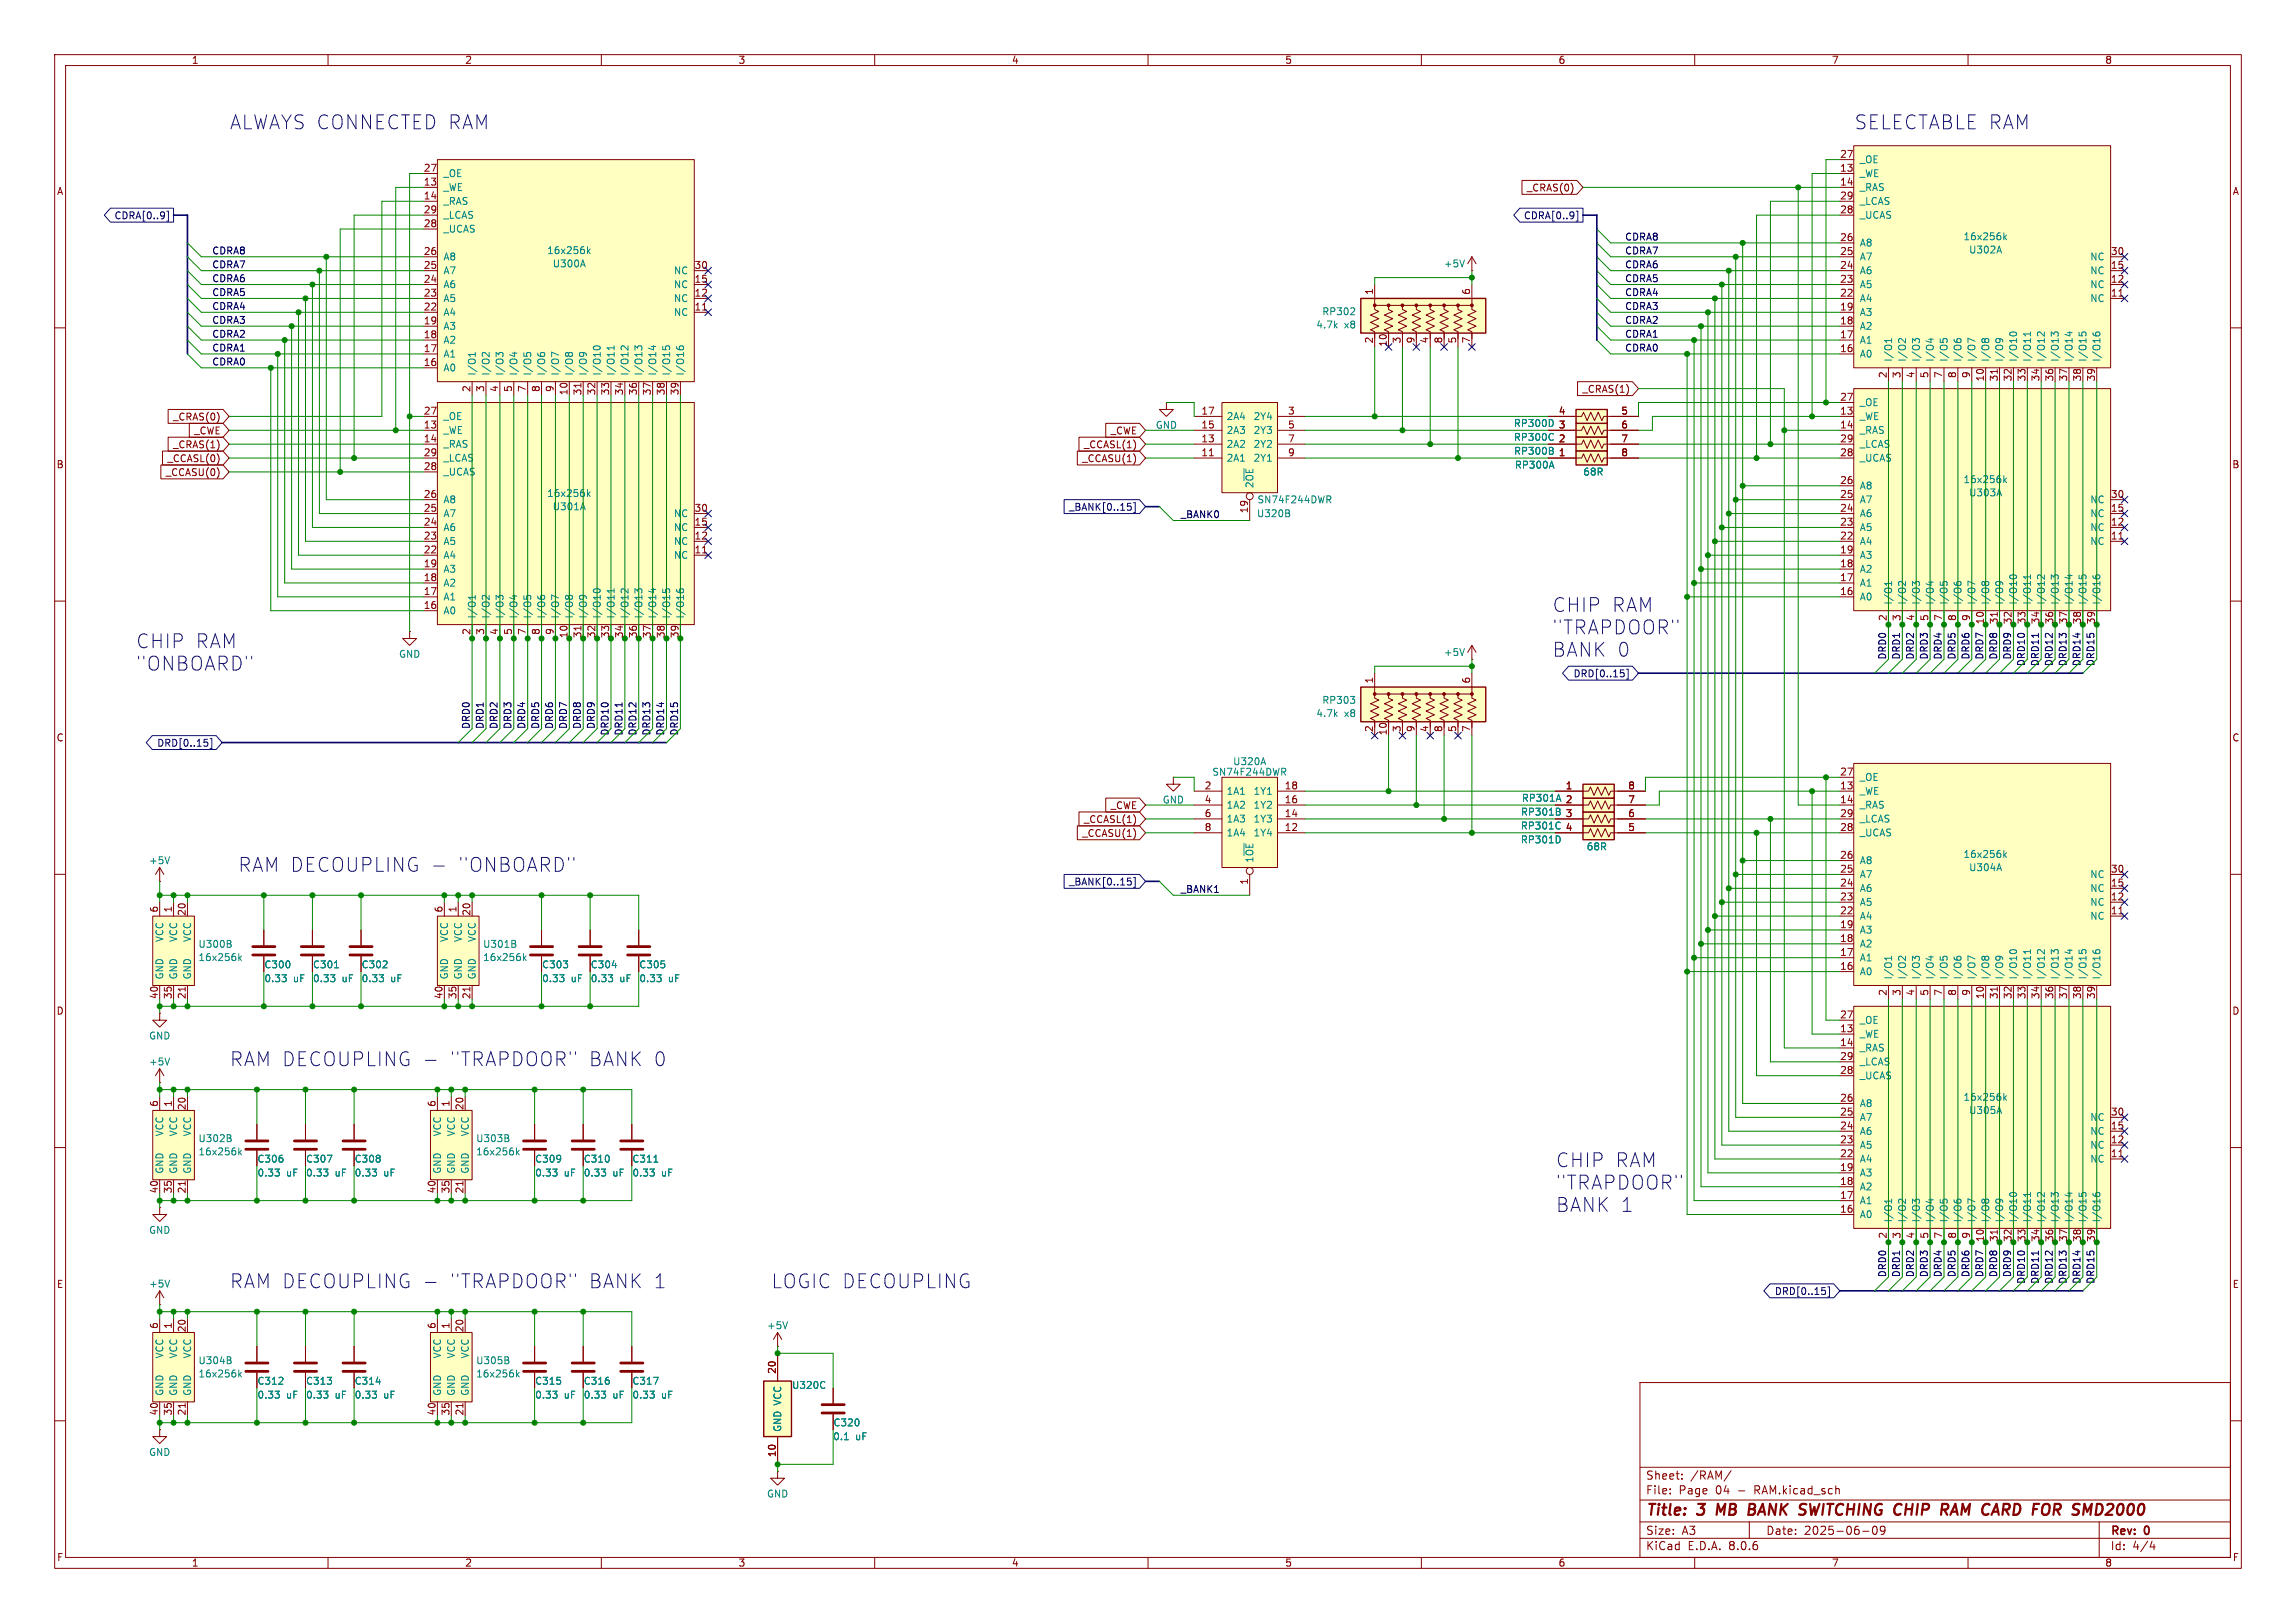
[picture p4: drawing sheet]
<svg xmlns="http://www.w3.org/2000/svg" width="420mm" height="297mm" viewBox="0 0 420 297" stroke-linecap="round" stroke-linejoin="round" font-family="sans-serif">
<defs><g id="words">
<g font-size="3.5" fill="#0000c2">
<text x="41.9" y="23.9">ALWAYS CONNECTED RAM</text>
<text x="339.1" y="23.9">SELECTABLE RAM</text>
<text x="283.8" y="112.2">CHIP RAM</text>
<text x="24.8" y="118.9">CHIP RAM</text>
<text x="283.8" y="116.3">&quot;TRAPDOOR&quot;</text>
<text x="24.8" y="122.9">&quot;ONBOARD&quot;</text>
<text x="283.8" y="120.4">BANK 0</text>
<text x="43.4" y="159.8">RAM DECOUPLING -</text>
<text x="83.6" y="159.8">&quot;ONBOARD&quot;</text>
<text x="41.9" y="195.3">RAM DECOUPLING -</text>
<text x="82" y="195.3">&quot;TRAPDOOR&quot;</text>
<text x="107.4" y="195.3">BANK 0</text>
<text x="284.5" y="213.8">CHIP RAM</text>
<text x="284.5" y="217.9">&quot;TRAPDOOR&quot;</text>
<text x="284.5" y="222">BANK 1</text>
<text x="41.9" y="236">RAM DECOUPLING -</text>
<text x="82" y="236">&quot;TRAPDOOR&quot;</text>
<text x="107.4" y="236">BANK 1</text>
<text x="141" y="236">LOGIC DECOUPLING</text>
</g>
<g font-size="2.8" fill="#840000">
<text x="301" y="277.9">Title:</text>
<text x="310.6" y="277.9">3</text>
<text x="314.9" y="277.9">MB</text>
<text x="321.5" y="277.9">BANK SWITCHING</text>
<text x="349.8" y="277.9">CHIP</text>
<text x="359.1" y="277.9">RAM CARD FOR</text>
<text x="385.6" y="277.9">SMD2000</text>
</g>
<g font-size="2.1" fill="#840000">
<text x="301" y="273.7">File:</text>
<text x="301" y="271">Sheet:</text>
<text x="307.1" y="273.7">Page</text>
<text x="309.2" y="271">/RAM/</text>
<text x="313.9" y="273.7">04</text>
<text x="318" y="273.7">-</text>
<text x="321.2" y="273.7">RAM.kicad_sch</text>
<text x="301" y="281.1">Size:</text>
<text x="307.6" y="281.1">A3</text>
<text x="323" y="281.1">Date:</text>
<text x="330" y="281.1">2025-06-09</text>
<text x="386" y="281.3">Rev:</text>
<text x="392.4" y="281.3">0</text>
<text x="301" y="283.9">KiCad</text>
<text x="308.7" y="283.9">E.D.A.</text>
<text x="316.3" y="283.9">8.0.6</text>
<text x="386" y="283.9">Id:</text>
<text x="390.1" y="283.9">4/4</text>
</g>
<g font-size="1.8" fill="#840000">
<text x="35" y="11.9">1</text>
<text x="85" y="11.9">2</text>
<text x="135" y="11.9">3</text>
<text x="185" y="11.9">4</text>
<text x="235" y="11.9">5</text>
<text x="285" y="11.9">6</text>
<text x="335" y="11.9">7</text>
<text x="385" y="11.9">8</text>
<text x="336.5" y="29">27</text>
<text x="10.3" y="35.9">A</text>
<text x="77.4" y="34">13</text>
<text x="77.4" y="31.5">27</text>
<text x="279.2" y="35.2">_CRAS(0)</text>
<text x="336.5" y="31.5">13</text>
<text x="336.5" y="34">14</text>
<text x="408.3" y="35.9">A</text>
<text x="77.4" y="39.1">29</text>
<text x="77.4" y="36.6">14</text>
<text x="77.4" y="41.7">28</text>
<text x="336.5" y="36.6">29</text>
<text x="336.5" y="39.1">28</text>
<text x="77.4" y="46.7">26</text>
<text x="336.5" y="46.7">25</text>
<text x="336.5" y="44.2">26</text>
<text x="386" y="46.7">30</text>
<text x="77.4" y="51.8">24</text>
<text x="77.4" y="49.3">25</text>
<text x="127" y="49.3">30</text>
<text x="127" y="51.8">15</text>
<text x="336.5" y="51.8">23</text>
<text x="336.5" y="49.3">24</text>
<text x="386" y="51.8">12</text>
<text x="386" y="49.3">15</text>
<text x="77.4" y="59.4">19</text>
<text x="77.4" y="56.9">22</text>
<text x="77.4" y="54.4">23</text>
<text x="127" y="56.9">11</text>
<text x="127" y="54.4">12</text>
<text x="251.2" y="54" transform="rotate(-90 251.2 54)">1</text>
<text x="269" y="54" transform="rotate(-90 269 54)">6</text>
<text x="336.5" y="59.4">18</text>
<text x="336.5" y="56.9">19</text>
<text x="336.5" y="54.4">22</text>
<text x="386" y="54.4">11</text>
<text x="77.4" y="64.5">17</text>
<text x="77.4" y="62">18</text>
<text x="251.2" y="62.9" transform="rotate(-90 251.2 62.9)">2</text>
<text x="253.7" y="63.5" transform="rotate(-90 253.7 63.5)">10</text>
<text x="256.3" y="62.9" transform="rotate(-90 256.3 62.9)">3</text>
<text x="258.8" y="62.9" transform="rotate(-90 258.8 62.9)">9</text>
<text x="261.4" y="62.9" transform="rotate(-90 261.4 62.9)">4</text>
<text x="263.9" y="62.9" transform="rotate(-90 263.9 62.9)">8</text>
<text x="266.4" y="62.9" transform="rotate(-90 266.4 62.9)">5</text>
<text x="269" y="62.9" transform="rotate(-90 269 62.9)">7</text>
<text x="336.5" y="64.5">16</text>
<text x="336.5" y="62">17</text>
<text x="77.4" y="67.1">16</text>
<text x="86.1" y="71.8" transform="rotate(-90 86.1 71.8)">2</text>
<text x="88.6" y="71.8" transform="rotate(-90 88.6 71.8)">3</text>
<text x="91.2" y="71.8" transform="rotate(-90 91.2 71.8)">4</text>
<text x="93.7" y="71.8" transform="rotate(-90 93.7 71.8)">5</text>
<text x="96.3" y="71.8" transform="rotate(-90 96.3 71.8)">7</text>
<text x="98.8" y="71.8" transform="rotate(-90 98.8 71.8)">8</text>
<text x="101.3" y="71.8" transform="rotate(-90 101.3 71.8)">9</text>
<text x="345.2" y="69.3" transform="rotate(-90 345.2 69.3)">2</text>
<text x="347.7" y="69.3" transform="rotate(-90 347.7 69.3)">3</text>
<text x="350.3" y="69.3" transform="rotate(-90 350.3 69.3)">4</text>
<text x="352.8" y="69.3" transform="rotate(-90 352.8 69.3)">5</text>
<text x="355.3" y="69.3" transform="rotate(-90 355.3 69.3)">7</text>
<text x="357.9" y="69.3" transform="rotate(-90 357.9 69.3)">8</text>
<text x="360.4" y="69.3" transform="rotate(-90 360.4 69.3)">9</text>
<text x="363" y="69.9" transform="rotate(-90 363 69.9)">10</text>
<text x="365.5" y="69.9" transform="rotate(-90 365.5 69.9)">31</text>
<text x="368" y="69.9" transform="rotate(-90 368 69.9)">32</text>
<text x="370.6" y="69.9" transform="rotate(-90 370.6 69.9)">33</text>
<text x="373.1" y="69.9" transform="rotate(-90 373.1 69.9)">34</text>
<text x="375.7" y="69.9" transform="rotate(-90 375.7 69.9)">36</text>
<text x="378.2" y="69.9" transform="rotate(-90 378.2 69.9)">37</text>
<text x="380.7" y="69.9" transform="rotate(-90 380.7 69.9)">38</text>
<text x="383.3" y="69.9" transform="rotate(-90 383.3 69.9)">39</text>
<text x="31.6" y="77.2">_CRAS(0)</text>
<text x="77.4" y="75.9">27</text>
<text x="103.9" y="72.4" transform="rotate(-90 103.9 72.4)">10</text>
<text x="106.4" y="72.4" transform="rotate(-90 106.4 72.4)">31</text>
<text x="109" y="72.4" transform="rotate(-90 109 72.4)">32</text>
<text x="111.5" y="72.4" transform="rotate(-90 111.5 72.4)">33</text>
<text x="114" y="72.4" transform="rotate(-90 114 72.4)">34</text>
<text x="116.6" y="72.4" transform="rotate(-90 116.6 72.4)">36</text>
<text x="119.1" y="72.4" transform="rotate(-90 119.1 72.4)">37</text>
<text x="121.7" y="72.4" transform="rotate(-90 121.7 72.4)">38</text>
<text x="124.2" y="72.4" transform="rotate(-90 124.2 72.4)">39</text>
<text x="219.7" y="75.9">17</text>
<text x="235.5" y="75.9">3</text>
<text x="285" y="75.9">4</text>
<text x="289.4" y="72.1">_CRAS(1)</text>
<text x="296.5" y="75.9">5</text>
<text x="336.5" y="75.9">13</text>
<text x="336.5" y="73.4">27</text>
<text x="31.6" y="82.2">_CRAS(1)</text>
<text x="35.4" y="79.7">_CWE</text>
<text x="77.4" y="83.6">29</text>
<text x="77.4" y="78.5">13</text>
<text x="77.4" y="81">14</text>
<text x="198.2" y="82.2">_CCASL(1)</text>
<text x="203.1" y="79.7">_CWE</text>
<text x="219.7" y="83.6">11</text>
<text x="219.7" y="81">13</text>
<text x="219.7" y="78.5">15</text>
<text x="235.5" y="78.5">5</text>
<text x="235.5" y="81">7</text>
<text x="235.5" y="83.6">9</text>
<text x="285" y="78.5">3</text>
<text x="285" y="81">2</text>
<text x="285" y="83.6">1</text>
<text x="296.5" y="78.5">6</text>
<text x="296.5" y="81">7</text>
<text x="296.5" y="83.6">8</text>
<text x="336.5" y="81">29</text>
<text x="336.5" y="78.5">14</text>
<text x="336.5" y="83.6">28</text>
<text x="10.3" y="85.9">B</text>
<text x="30.2" y="87.3">_CCASU(0)</text>
<text x="30.5" y="84.8">_CCASL(0)</text>
<text x="77.4" y="86.1">28</text>
<text x="197.9" y="84.8">_CCASU(1)</text>
<text x="336.5" y="88.6">26</text>
<text x="408.2" y="85.9">B</text>
<text x="77.4" y="93.7">25</text>
<text x="77.4" y="91.2">26</text>
<text x="127" y="93.7">30</text>
<text x="228.3" y="94" transform="rotate(-90 228.3 94)">19</text>
<text x="336.5" y="93.7">24</text>
<text x="336.5" y="91.2">25</text>
<text x="386" y="91.2">30</text>
<text x="386" y="93.7">15</text>
<text x="77.4" y="101.3">22</text>
<text x="77.4" y="98.8">23</text>
<text x="77.4" y="96.3">24</text>
<text x="127" y="101.3">11</text>
<text x="127" y="98.8">12</text>
<text x="127" y="96.3">15</text>
<text x="336.5" y="101.3">19</text>
<text x="336.5" y="98.8">22</text>
<text x="336.5" y="96.3">23</text>
<text x="386" y="98.8">11</text>
<text x="386" y="96.3">12</text>
<text x="77.4" y="106.4">18</text>
<text x="77.4" y="103.9">19</text>
<text x="336.5" y="106.4">17</text>
<text x="336.5" y="103.9">18</text>
<text x="77.4" y="111.5">16</text>
<text x="77.4" y="109">17</text>
<text x="336.5" y="109">16</text>
<text x="345.2" y="113.7" transform="rotate(-90 345.2 113.7)">2</text>
<text x="347.7" y="113.7" transform="rotate(-90 347.7 113.7)">3</text>
<text x="350.3" y="113.7" transform="rotate(-90 350.3 113.7)">4</text>
<text x="352.8" y="113.7" transform="rotate(-90 352.8 113.7)">5</text>
<text x="355.3" y="113.7" transform="rotate(-90 355.3 113.7)">7</text>
<text x="357.9" y="113.7" transform="rotate(-90 357.9 113.7)">8</text>
<text x="360.4" y="113.7" transform="rotate(-90 360.4 113.7)">9</text>
<text x="86.1" y="116.3" transform="rotate(-90 86.1 116.3)">2</text>
<text x="88.6" y="116.3" transform="rotate(-90 88.6 116.3)">3</text>
<text x="91.2" y="116.3" transform="rotate(-90 91.2 116.3)">4</text>
<text x="93.7" y="116.3" transform="rotate(-90 93.7 116.3)">5</text>
<text x="96.3" y="116.3" transform="rotate(-90 96.3 116.3)">7</text>
<text x="98.8" y="116.3" transform="rotate(-90 98.8 116.3)">8</text>
<text x="101.3" y="116.3" transform="rotate(-90 101.3 116.3)">9</text>
<text x="103.9" y="116.9" transform="rotate(-90 103.9 116.9)">10</text>
<text x="106.4" y="116.9" transform="rotate(-90 106.4 116.9)">31</text>
<text x="109" y="116.9" transform="rotate(-90 109 116.9)">32</text>
<text x="111.5" y="116.9" transform="rotate(-90 111.5 116.9)">33</text>
<text x="114" y="116.9" transform="rotate(-90 114 116.9)">34</text>
<text x="116.6" y="116.9" transform="rotate(-90 116.6 116.9)">36</text>
<text x="119.1" y="116.9" transform="rotate(-90 119.1 116.9)">37</text>
<text x="121.7" y="116.9" transform="rotate(-90 121.7 116.9)">38</text>
<text x="124.2" y="116.9" transform="rotate(-90 124.2 116.9)">39</text>
<text x="363" y="114.3" transform="rotate(-90 363 114.3)">10</text>
<text x="365.5" y="114.3" transform="rotate(-90 365.5 114.3)">31</text>
<text x="368" y="114.3" transform="rotate(-90 368 114.3)">32</text>
<text x="370.6" y="114.3" transform="rotate(-90 370.6 114.3)">33</text>
<text x="373.1" y="114.3" transform="rotate(-90 373.1 114.3)">34</text>
<text x="375.7" y="114.3" transform="rotate(-90 375.7 114.3)">36</text>
<text x="378.2" y="114.3" transform="rotate(-90 378.2 114.3)">37</text>
<text x="380.7" y="114.3" transform="rotate(-90 380.7 114.3)">38</text>
<text x="383.3" y="114.3" transform="rotate(-90 383.3 114.3)">39</text>
<text x="251.2" y="125.2" transform="rotate(-90 251.2 125.2)">1</text>
<text x="269" y="125.2" transform="rotate(-90 269 125.2)">6</text>
<text x="10.3" y="135.9">C</text>
<text x="251.2" y="134.1" transform="rotate(-90 251.2 134.1)">2</text>
<text x="253.7" y="134.7" transform="rotate(-90 253.7 134.7)">10</text>
<text x="256.3" y="134.1" transform="rotate(-90 256.3 134.1)">3</text>
<text x="258.8" y="134.1" transform="rotate(-90 258.8 134.1)">9</text>
<text x="261.4" y="134.1" transform="rotate(-90 261.4 134.1)">4</text>
<text x="263.9" y="134.1" transform="rotate(-90 263.9 134.1)">8</text>
<text x="266.4" y="134.1" transform="rotate(-90 266.4 134.1)">5</text>
<text x="269" y="134.1" transform="rotate(-90 269 134.1)">7</text>
<text x="408.2" y="135.9">C</text>
<text x="336.5" y="142">27</text>
<text x="203.1" y="148.3">_CWE</text>
<text x="220.3" y="144.5">2</text>
<text x="220.3" y="147.1">4</text>
<text x="220.3" y="149.6">6</text>
<text x="234.9" y="149.6">14</text>
<text x="234.9" y="147.1">16</text>
<text x="234.9" y="144.5">18</text>
<text x="286.3" y="149.6">3</text>
<text x="286.3" y="147.1">2</text>
<text x="286.3" y="144.5">1</text>
<text x="297.7" y="149.6">6</text>
<text x="297.7" y="147.1">7</text>
<text x="297.7" y="144.5">8</text>
<text x="336.5" y="149.6">29</text>
<text x="336.5" y="144.5">13</text>
<text x="336.5" y="147.1">14</text>
<text x="197.9" y="153.4">_CCASU(1)</text>
<text x="198.2" y="150.8">_CCASL(1)</text>
<text x="220.3" y="152.1">8</text>
<text x="234.9" y="152.1">12</text>
<text x="286.3" y="152.1">4</text>
<text x="297.7" y="152.1">5</text>
<text x="336.5" y="152.1">28</text>
<text x="228.3" y="162" transform="rotate(-90 228.3 162)">1</text>
<text x="336.5" y="159.8">25</text>
<text x="336.5" y="157.2">26</text>
<text x="386" y="159.8">30</text>
<text x="29" y="167.1" transform="rotate(-90 29 167.1)">6</text>
<text x="31.5" y="167.1" transform="rotate(-90 31.5 167.1)">1</text>
<text x="34" y="167.7" transform="rotate(-90 34 167.7)">20</text>
<text x="81" y="167.1" transform="rotate(-90 81 167.1)">6</text>
<text x="83.6" y="167.1" transform="rotate(-90 83.6 167.1)">1</text>
<text x="86.1" y="167.7" transform="rotate(-90 86.1 167.7)">20</text>
<text x="336.5" y="167.4">22</text>
<text x="336.5" y="164.8">23</text>
<text x="336.5" y="162.3">24</text>
<text x="386" y="167.4">11</text>
<text x="386" y="164.8">12</text>
<text x="386" y="162.3">15</text>
<text x="336.5" y="172.5">18</text>
<text x="336.5" y="169.9">19</text>
<text x="336.5" y="177.5">16</text>
<text x="336.5" y="175">17</text>
<text x="10.3" y="185.9">D</text>
<text x="29" y="182.9" transform="rotate(-90 29 182.9)">40</text>
<text x="31.5" y="182.9" transform="rotate(-90 31.5 182.9)">35</text>
<text x="34" y="182.9" transform="rotate(-90 34 182.9)">21</text>
<text x="81" y="182.9" transform="rotate(-90 81 182.9)">40</text>
<text x="83.6" y="182.9" transform="rotate(-90 83.6 182.9)">35</text>
<text x="86.1" y="182.9" transform="rotate(-90 86.1 182.9)">21</text>
<text x="345.2" y="182.3" transform="rotate(-90 345.2 182.3)">2</text>
<text x="347.7" y="182.3" transform="rotate(-90 347.7 182.3)">3</text>
<text x="350.3" y="182.3" transform="rotate(-90 350.3 182.3)">4</text>
<text x="352.8" y="182.3" transform="rotate(-90 352.8 182.3)">5</text>
<text x="355.3" y="182.3" transform="rotate(-90 355.3 182.3)">7</text>
<text x="357.9" y="182.3" transform="rotate(-90 357.9 182.3)">8</text>
<text x="360.4" y="182.3" transform="rotate(-90 360.4 182.3)">9</text>
<text x="363" y="182.9" transform="rotate(-90 363 182.9)">10</text>
<text x="365.5" y="182.9" transform="rotate(-90 365.5 182.9)">31</text>
<text x="368" y="182.9" transform="rotate(-90 368 182.9)">32</text>
<text x="370.6" y="182.9" transform="rotate(-90 370.6 182.9)">33</text>
<text x="373.1" y="182.9" transform="rotate(-90 373.1 182.9)">34</text>
<text x="375.7" y="182.9" transform="rotate(-90 375.7 182.9)">36</text>
<text x="378.2" y="182.9" transform="rotate(-90 378.2 182.9)">37</text>
<text x="380.7" y="182.9" transform="rotate(-90 380.7 182.9)">38</text>
<text x="383.3" y="182.9" transform="rotate(-90 383.3 182.9)">39</text>
<text x="408.2" y="185.9">D</text>
<text x="336.5" y="189">13</text>
<text x="336.5" y="191.5">14</text>
<text x="336.5" y="186.4">27</text>
<text x="336.5" y="194.1">29</text>
<text x="336.5" y="196.6">28</text>
<text x="29" y="202.6" transform="rotate(-90 29 202.6)">6</text>
<text x="31.5" y="202.6" transform="rotate(-90 31.5 202.6)">1</text>
<text x="34" y="203.2" transform="rotate(-90 34 203.2)">20</text>
<text x="79.8" y="202.6" transform="rotate(-90 79.8 202.6)">6</text>
<text x="82.3" y="202.6" transform="rotate(-90 82.3 202.6)">1</text>
<text x="84.8" y="203.2" transform="rotate(-90 84.8 203.2)">20</text>
<text x="336.5" y="201.7">26</text>
<text x="336.5" y="209.3">23</text>
<text x="336.5" y="206.8">24</text>
<text x="336.5" y="204.2">25</text>
<text x="386" y="209.3">12</text>
<text x="386" y="204.2">30</text>
<text x="386" y="206.8">15</text>
<text x="336.5" y="214.4">19</text>
<text x="336.5" y="211.8">22</text>
<text x="386" y="211.8">11</text>
<text x="29" y="218.5" transform="rotate(-90 29 218.5)">40</text>
<text x="31.5" y="218.5" transform="rotate(-90 31.5 218.5)">35</text>
<text x="34" y="218.5" transform="rotate(-90 34 218.5)">21</text>
<text x="79.8" y="218.5" transform="rotate(-90 79.8 218.5)">40</text>
<text x="82.3" y="218.5" transform="rotate(-90 82.3 218.5)">35</text>
<text x="84.8" y="218.5" transform="rotate(-90 84.8 218.5)">21</text>
<text x="336.5" y="222">16</text>
<text x="336.5" y="219.5">17</text>
<text x="336.5" y="216.9">18</text>
<text x="345.2" y="226.8" transform="rotate(-90 345.2 226.8)">2</text>
<text x="347.7" y="226.8" transform="rotate(-90 347.7 226.8)">3</text>
<text x="350.3" y="226.8" transform="rotate(-90 350.3 226.8)">4</text>
<text x="352.8" y="226.8" transform="rotate(-90 352.8 226.8)">5</text>
<text x="355.3" y="226.8" transform="rotate(-90 355.3 226.8)">7</text>
<text x="357.9" y="226.8" transform="rotate(-90 357.9 226.8)">8</text>
<text x="360.4" y="226.8" transform="rotate(-90 360.4 226.8)">9</text>
<text x="363" y="227.4" transform="rotate(-90 363 227.4)">10</text>
<text x="365.5" y="227.4" transform="rotate(-90 365.5 227.4)">31</text>
<text x="368" y="227.4" transform="rotate(-90 368 227.4)">32</text>
<text x="370.6" y="227.4" transform="rotate(-90 370.6 227.4)">33</text>
<text x="373.1" y="227.4" transform="rotate(-90 373.1 227.4)">34</text>
<text x="375.7" y="227.4" transform="rotate(-90 375.7 227.4)">36</text>
<text x="378.2" y="227.4" transform="rotate(-90 378.2 227.4)">37</text>
<text x="380.7" y="227.4" transform="rotate(-90 380.7 227.4)">38</text>
<text x="383.3" y="227.4" transform="rotate(-90 383.3 227.4)">39</text>
<text x="10.3" y="235.9">E</text>
<text x="408.3" y="235.9">E</text>
<text x="29" y="243.3" transform="rotate(-90 29 243.3)">6</text>
<text x="31.5" y="243.3" transform="rotate(-90 31.5 243.3)">1</text>
<text x="34" y="243.9" transform="rotate(-90 34 243.9)">20</text>
<text x="79.8" y="243.3" transform="rotate(-90 79.8 243.3)">6</text>
<text x="82.3" y="243.3" transform="rotate(-90 82.3 243.3)">1</text>
<text x="84.8" y="243.9" transform="rotate(-90 84.8 243.9)">20</text>
<text x="142" y="251.5" transform="rotate(-90 142 251.5)">20</text>
<text x="29" y="259.1" transform="rotate(-90 29 259.1)">40</text>
<text x="31.5" y="259.1" transform="rotate(-90 31.5 259.1)">35</text>
<text x="34" y="259.1" transform="rotate(-90 34 259.1)">21</text>
<text x="79.8" y="259.1" transform="rotate(-90 79.8 259.1)">40</text>
<text x="82.3" y="259.1" transform="rotate(-90 82.3 259.1)">35</text>
<text x="84.8" y="259.1" transform="rotate(-90 84.8 259.1)">21</text>
<text x="142" y="266.7" transform="rotate(-90 142 266.7)">10</text>
<text x="10.3" y="285.9">F</text>
<text x="35" y="286.9">1</text>
<text x="85" y="286.9">2</text>
<text x="135" y="286.9">3</text>
<text x="185" y="286.9">4</text>
<text x="235" y="286.9">5</text>
<text x="285" y="286.9">6</text>
<text x="335" y="286.9">7</text>
<text x="385" y="286.9">8</text>
<text x="408.3" y="285.9">F</text>
</g>
<g font-size="1.8" fill="#008484">
<text x="81" y="35.2">_WE</text>
<text x="81" y="32.6">_OE</text>
<text x="340.1" y="32.6">_WE</text>
<text x="340.1" y="35.2">_RAS</text>
<text x="340.1" y="30.1">_OE</text>
<text x="81" y="40.2">_LCAS</text>
<text x="81" y="37.7">_RAS</text>
<text x="340.1" y="37.7">_LCAS</text>
<text x="340.1" y="40.2">_UCAS</text>
<text x="81" y="47.9">A8</text>
<text x="81" y="42.8">_UCAS</text>
<text x="100" y="46.7">16x256k</text>
<text x="340.1" y="47.9">A7</text>
<text x="340.1" y="45.3">A8</text>
<text x="359.1" y="44.2">16x256k</text>
<text x="360.1" y="46.6">U302A</text>
<text x="382.3" y="47.9">NC</text>
<text x="81" y="52.9">A6</text>
<text x="81" y="50.4">A7</text>
<text x="101" y="49.1">U300A</text>
<text x="123.2" y="50.4">NC</text>
<text x="123.2" y="52.9">NC</text>
<text x="264" y="49.1">+5V</text>
<text x="340.1" y="52.9">A5</text>
<text x="340.1" y="50.4">A6</text>
<text x="382.3" y="52.9">NC</text>
<text x="382.3" y="50.4">NC</text>
<text x="81" y="58">A4</text>
<text x="81" y="55.5">A5</text>
<text x="123.2" y="58">NC</text>
<text x="123.2" y="55.5">NC</text>
<text x="241.8" y="57.9">RP302</text>
<text x="340.1" y="58">A3</text>
<text x="340.1" y="55.5">A4</text>
<text x="382.3" y="55.5">NC</text>
<text x="81" y="65.6">A1</text>
<text x="81" y="63.1">A2</text>
<text x="81" y="60.6">A3</text>
<text x="240.7" y="60.3">4.7k</text>
<text x="245.9" y="60.3">x8</text>
<text x="340.1" y="65.6">A0</text>
<text x="340.1" y="63.1">A1</text>
<text x="340.1" y="60.6">A2</text>
<text x="81" y="68.2">A0</text>
<text x="87.2" y="68.8" transform="rotate(-90 87.2 68.8)">I/O1</text>
<text x="89.8" y="68.8" transform="rotate(-90 89.8 68.8)">I/O2</text>
<text x="92.3" y="68.8" transform="rotate(-90 92.3 68.8)">I/O3</text>
<text x="94.8" y="68.8" transform="rotate(-90 94.8 68.8)">I/O4</text>
<text x="97.4" y="68.8" transform="rotate(-90 97.4 68.8)">I/O5</text>
<text x="99.9" y="68.8" transform="rotate(-90 99.9 68.8)">I/O6</text>
<text x="102.5" y="68.8" transform="rotate(-90 102.5 68.8)">I/O7</text>
<text x="105" y="68.8" transform="rotate(-90 105 68.8)">I/O8</text>
<text x="107.5" y="68.8" transform="rotate(-90 107.5 68.8)">I/O9</text>
<text x="110.1" y="68.8" transform="rotate(-90 110.1 68.8)">I/O10</text>
<text x="112.6" y="68.8" transform="rotate(-90 112.6 68.8)">I/O11</text>
<text x="115.2" y="68.8" transform="rotate(-90 115.2 68.8)">I/O12</text>
<text x="117.7" y="68.8" transform="rotate(-90 117.7 68.8)">I/O13</text>
<text x="120.2" y="68.8" transform="rotate(-90 120.2 68.8)">I/O14</text>
<text x="122.8" y="68.8" transform="rotate(-90 122.8 68.8)">I/O15</text>
<text x="125.3" y="68.8" transform="rotate(-90 125.3 68.8)">I/O16</text>
<text x="346.3" y="66.3" transform="rotate(-90 346.3 66.3)">I/O1</text>
<text x="348.8" y="66.3" transform="rotate(-90 348.8 66.3)">I/O2</text>
<text x="351.4" y="66.3" transform="rotate(-90 351.4 66.3)">I/O3</text>
<text x="353.9" y="66.3" transform="rotate(-90 353.9 66.3)">I/O4</text>
<text x="356.5" y="66.3" transform="rotate(-90 356.5 66.3)">I/O5</text>
<text x="359" y="66.3" transform="rotate(-90 359 66.3)">I/O6</text>
<text x="361.5" y="66.3" transform="rotate(-90 361.5 66.3)">I/O7</text>
<text x="364.1" y="66.3" transform="rotate(-90 364.1 66.3)">I/O8</text>
<text x="366.6" y="66.3" transform="rotate(-90 366.6 66.3)">I/O9</text>
<text x="369.2" y="66.3" transform="rotate(-90 369.2 66.3)">I/O10</text>
<text x="371.7" y="66.3" transform="rotate(-90 371.7 66.3)">I/O11</text>
<text x="374.2" y="66.3" transform="rotate(-90 374.2 66.3)">I/O12</text>
<text x="376.8" y="66.3" transform="rotate(-90 376.8 66.3)">I/O13</text>
<text x="379.3" y="66.3" transform="rotate(-90 379.3 66.3)">I/O14</text>
<text x="381.9" y="66.3" transform="rotate(-90 381.9 66.3)">I/O15</text>
<text x="384.4" y="66.3" transform="rotate(-90 384.4 66.3)">I/O16</text>
<text x="81" y="77.1">_OE</text>
<text x="224.3" y="77.1">2A4</text>
<text x="229.2" y="77.1">2Y4</text>
<text x="340.1" y="77.1">_WE</text>
<text x="340.1" y="74.5">_OE</text>
<text x="81" y="79.6">_WE</text>
<text x="81" y="82.1">_RAS</text>
<text x="211.3" y="78.7">GND</text>
<text x="224.3" y="82.1">2A2</text>
<text x="224.3" y="79.6">2A3</text>
<text x="229.2" y="79.6">2Y3</text>
<text x="229.2" y="82.1">2Y2</text>
<text x="276.8" y="80.9">RP300C</text>
<text x="276.8" y="78.3">RP300D</text>
<text x="276.8" y="83.4">RP300B</text>
<text x="340.1" y="82.1">_LCAS</text>
<text x="340.1" y="79.6">_RAS</text>
<text x="81" y="84.7">_LCAS</text>
<text x="81" y="87.2">_UCAS</text>
<text x="224.3" y="84.7">2A1</text>
<text x="229.2" y="84.7">2Y1</text>
<text x="229.5" y="89.4" transform="rotate(-90 229.5 89.4)">2~{OE}</text>
<text x="277" y="86">RP300A</text>
<text x="289.5" y="87.2">68R</text>
<text x="340.1" y="89.8">A8</text>
<text x="340.1" y="84.7">_UCAS</text>
<text x="359.1" y="88.6">16x256k</text>
<text x="81" y="94.8">A7</text>
<text x="81" y="92.3">A8</text>
<text x="100" y="91.1">16x256k</text>
<text x="101" y="93.6">U301A</text>
<text x="123.2" y="94.8">NC</text>
<text x="229.8" y="94.8">U320B</text>
<text x="229.9" y="92.3">SN74F244DWR</text>
<text x="340.1" y="94.8">A6</text>
<text x="340.1" y="92.3">A7</text>
<text x="360.1" y="91">U303A</text>
<text x="382.3" y="92.3">NC</text>
<text x="382.3" y="94.8">NC</text>
<text x="81" y="99.9">A5</text>
<text x="81" y="97.4">A6</text>
<text x="123.2" y="99.9">NC</text>
<text x="123.2" y="97.4">NC</text>
<text x="340.1" y="99.9">A4</text>
<text x="340.1" y="97.4">A5</text>
<text x="382.3" y="99.9">NC</text>
<text x="382.3" y="97.4">NC</text>
<text x="81" y="107.5">A2</text>
<text x="81" y="105">A3</text>
<text x="81" y="102.5">A4</text>
<text x="123.2" y="102.5">NC</text>
<text x="340.1" y="107.5">A1</text>
<text x="340.1" y="105">A2</text>
<text x="340.1" y="102.5">A3</text>
<text x="81" y="112.6">A0</text>
<text x="81" y="110.1">A1</text>
<text x="87.2" y="113.3" transform="rotate(-90 87.2 113.3)">I/O1</text>
<text x="89.8" y="113.3" transform="rotate(-90 89.8 113.3)">I/O2</text>
<text x="92.3" y="113.3" transform="rotate(-90 92.3 113.3)">I/O3</text>
<text x="94.8" y="113.3" transform="rotate(-90 94.8 113.3)">I/O4</text>
<text x="97.4" y="113.3" transform="rotate(-90 97.4 113.3)">I/O5</text>
<text x="99.9" y="113.3" transform="rotate(-90 99.9 113.3)">I/O6</text>
<text x="102.5" y="113.3" transform="rotate(-90 102.5 113.3)">I/O7</text>
<text x="105" y="113.3" transform="rotate(-90 105 113.3)">I/O8</text>
<text x="107.5" y="113.3" transform="rotate(-90 107.5 113.3)">I/O9</text>
<text x="110.1" y="113.3" transform="rotate(-90 110.1 113.3)">I/O10</text>
<text x="112.6" y="113.3" transform="rotate(-90 112.6 113.3)">I/O11</text>
<text x="115.2" y="113.3" transform="rotate(-90 115.2 113.3)">I/O12</text>
<text x="117.7" y="113.3" transform="rotate(-90 117.7 113.3)">I/O13</text>
<text x="120.2" y="113.3" transform="rotate(-90 120.2 113.3)">I/O14</text>
<text x="122.8" y="113.3" transform="rotate(-90 122.8 113.3)">I/O15</text>
<text x="125.3" y="113.3" transform="rotate(-90 125.3 113.3)">I/O16</text>
<text x="340.1" y="110.1">A0</text>
<text x="346.3" y="110.7" transform="rotate(-90 346.3 110.7)">I/O1</text>
<text x="348.8" y="110.7" transform="rotate(-90 348.8 110.7)">I/O2</text>
<text x="351.4" y="110.7" transform="rotate(-90 351.4 110.7)">I/O3</text>
<text x="353.9" y="110.7" transform="rotate(-90 353.9 110.7)">I/O4</text>
<text x="356.5" y="110.7" transform="rotate(-90 356.5 110.7)">I/O5</text>
<text x="359" y="110.7" transform="rotate(-90 359 110.7)">I/O6</text>
<text x="361.5" y="110.7" transform="rotate(-90 361.5 110.7)">I/O7</text>
<text x="364.1" y="110.7" transform="rotate(-90 364.1 110.7)">I/O8</text>
<text x="366.6" y="110.7" transform="rotate(-90 366.6 110.7)">I/O9</text>
<text x="369.2" y="110.7" transform="rotate(-90 369.2 110.7)">I/O10</text>
<text x="371.7" y="110.7" transform="rotate(-90 371.7 110.7)">I/O11</text>
<text x="374.2" y="110.7" transform="rotate(-90 374.2 110.7)">I/O12</text>
<text x="376.8" y="110.7" transform="rotate(-90 376.8 110.7)">I/O13</text>
<text x="379.3" y="110.7" transform="rotate(-90 379.3 110.7)">I/O14</text>
<text x="381.9" y="110.7" transform="rotate(-90 381.9 110.7)">I/O15</text>
<text x="384.4" y="110.7" transform="rotate(-90 384.4 110.7)">I/O16</text>
<text x="72.9" y="120.6">GND</text>
<text x="264" y="120.2">+5V</text>
<text x="240.7" y="131.4">4.7k</text>
<text x="241.8" y="129">RP303</text>
<text x="245.9" y="131.4">x8</text>
<text x="221.7" y="142.1">SN74F244DWR</text>
<text x="225.5" y="140.2">U320A</text>
<text x="340.1" y="143.1">_OE</text>
<text x="212.6" y="147.2">GND</text>
<text x="224.3" y="145.6">1A1</text>
<text x="224.3" y="148.2">1A2</text>
<text x="229.2" y="148.2">1Y2</text>
<text x="229.2" y="145.6">1Y1</text>
<text x="278.1" y="149.5">RP301B</text>
<text x="278.3" y="146.9">RP301A</text>
<text x="340.1" y="145.6">_WE</text>
<text x="340.1" y="148.2">_RAS</text>
<text x="224.3" y="150.7">1A3</text>
<text x="224.3" y="153.3">1A4</text>
<text x="229.2" y="153.3">1Y4</text>
<text x="229.2" y="150.7">1Y3</text>
<text x="278.1" y="154.5">RP301D</text>
<text x="278.1" y="152">RP301C</text>
<text x="290.2" y="155.8">68R</text>
<text x="340.1" y="150.7">_LCAS</text>
<text x="340.1" y="153.3">_UCAS</text>
<text x="27.2" y="158.3">+5V</text>
<text x="229.5" y="158" transform="rotate(-90 229.5 158)">1~{OE}</text>
<text x="340.1" y="160.9">A7</text>
<text x="340.1" y="158.3">A8</text>
<text x="359.1" y="157.2">16x256k</text>
<text x="360.1" y="159.6">U304A</text>
<text x="382.3" y="160.9">NC</text>
<text x="340.1" y="166">A5</text>
<text x="340.1" y="163.4">A6</text>
<text x="382.3" y="166">NC</text>
<text x="382.3" y="163.4">NC</text>
<text x="30.1" y="172.5" transform="rotate(-90 30.1 172.5)">VCC</text>
<text x="32.6" y="172.5" transform="rotate(-90 32.6 172.5)">VCC</text>
<text x="35.2" y="172.5" transform="rotate(-90 35.2 172.5)">VCC</text>
<text x="36.2" y="173.6">U300B</text>
<text x="82.1" y="172.5" transform="rotate(-90 82.1 172.5)">VCC</text>
<text x="84.7" y="172.5" transform="rotate(-90 84.7 172.5)">VCC</text>
<text x="87.2" y="172.5" transform="rotate(-90 87.2 172.5)">VCC</text>
<text x="88.3" y="173.6">U301B</text>
<text x="340.1" y="173.6">A2</text>
<text x="340.1" y="171">A3</text>
<text x="340.1" y="168.5">A4</text>
<text x="382.3" y="168.5">NC</text>
<text x="30.1" y="179.3" transform="rotate(-90 30.1 179.3)">GND</text>
<text x="32.6" y="179.3" transform="rotate(-90 32.6 179.3)">GND</text>
<text x="35.2" y="179.3" transform="rotate(-90 35.2 179.3)">GND</text>
<text x="36.2" y="176.1">16x256k</text>
<text x="48.3" y="177.4">C300</text>
<text x="48.3" y="179.9">0.33</text>
<text x="53.7" y="179.9">uF</text>
<text x="57.2" y="177.4">C301</text>
<text x="57.2" y="179.9">0.33</text>
<text x="62.6" y="179.9">uF</text>
<text x="66" y="177.4">C302</text>
<text x="66" y="179.9">0.33</text>
<text x="71.5" y="179.9">uF</text>
<text x="82.1" y="179.3" transform="rotate(-90 82.1 179.3)">GND</text>
<text x="84.7" y="179.3" transform="rotate(-90 84.7 179.3)">GND</text>
<text x="87.2" y="179.3" transform="rotate(-90 87.2 179.3)">GND</text>
<text x="88.3" y="176.1">16x256k</text>
<text x="99.1" y="177.4">C303</text>
<text x="99.1" y="179.9">0.33</text>
<text x="104.5" y="179.9">uF</text>
<text x="108" y="177.4">C304</text>
<text x="108" y="179.9">0.33</text>
<text x="113.4" y="179.9">uF</text>
<text x="116.8" y="177.4">C305</text>
<text x="116.8" y="179.9">0.33</text>
<text x="122.3" y="179.9">uF</text>
<text x="340.1" y="178.7">A0</text>
<text x="340.1" y="176.1">A1</text>
<text x="346.3" y="179.3" transform="rotate(-90 346.3 179.3)">I/O1</text>
<text x="348.8" y="179.3" transform="rotate(-90 348.8 179.3)">I/O2</text>
<text x="351.4" y="179.3" transform="rotate(-90 351.4 179.3)">I/O3</text>
<text x="353.9" y="179.3" transform="rotate(-90 353.9 179.3)">I/O4</text>
<text x="356.5" y="179.3" transform="rotate(-90 356.5 179.3)">I/O5</text>
<text x="359" y="179.3" transform="rotate(-90 359 179.3)">I/O6</text>
<text x="361.5" y="179.3" transform="rotate(-90 361.5 179.3)">I/O7</text>
<text x="364.1" y="179.3" transform="rotate(-90 364.1 179.3)">I/O8</text>
<text x="366.6" y="179.3" transform="rotate(-90 366.6 179.3)">I/O9</text>
<text x="369.2" y="179.3" transform="rotate(-90 369.2 179.3)">I/O10</text>
<text x="371.7" y="179.3" transform="rotate(-90 371.7 179.3)">I/O11</text>
<text x="374.2" y="179.3" transform="rotate(-90 374.2 179.3)">I/O12</text>
<text x="376.8" y="179.3" transform="rotate(-90 376.8 179.3)">I/O13</text>
<text x="379.3" y="179.3" transform="rotate(-90 379.3 179.3)">I/O14</text>
<text x="381.9" y="179.3" transform="rotate(-90 381.9 179.3)">I/O15</text>
<text x="384.4" y="179.3" transform="rotate(-90 384.4 179.3)">I/O16</text>
<text x="27.2" y="190.4">GND</text>
<text x="340.1" y="190.1">_WE</text>
<text x="340.1" y="187.6">_OE</text>
<text x="27.2" y="195.2">+5V</text>
<text x="340.1" y="195.2">_LCAS</text>
<text x="340.1" y="192.6">_RAS</text>
<text x="340.1" y="197.7">_UCAS</text>
<text x="340.1" y="202.8">A8</text>
<text x="359.1" y="201.6">16x256k</text>
<text x="30.1" y="208" transform="rotate(-90 30.1 208)">VCC</text>
<text x="32.6" y="208" transform="rotate(-90 32.6 208)">VCC</text>
<text x="35.2" y="208" transform="rotate(-90 35.2 208)">VCC</text>
<text x="36.2" y="209.2">U302B</text>
<text x="80.9" y="208" transform="rotate(-90 80.9 208)">VCC</text>
<text x="83.4" y="208" transform="rotate(-90 83.4 208)">VCC</text>
<text x="86" y="208" transform="rotate(-90 86 208)">VCC</text>
<text x="87" y="209.2">U303B</text>
<text x="340.1" y="207.9">A6</text>
<text x="340.1" y="205.3">A7</text>
<text x="360.1" y="204.1">U305A</text>
<text x="382.3" y="205.3">NC</text>
<text x="382.3" y="207.9">NC</text>
<text x="30.1" y="214.9" transform="rotate(-90 30.1 214.9)">GND</text>
<text x="32.6" y="214.9" transform="rotate(-90 32.6 214.9)">GND</text>
<text x="35.2" y="214.9" transform="rotate(-90 35.2 214.9)">GND</text>
<text x="36.2" y="211.6">16x256k</text>
<text x="47" y="213">C306</text>
<text x="47" y="215.5">0.33</text>
<text x="52.4" y="215.5">uF</text>
<text x="55.9" y="213">C307</text>
<text x="55.9" y="215.5">0.33</text>
<text x="61.3" y="215.5">uF</text>
<text x="64.8" y="213">C308</text>
<text x="64.8" y="215.5">0.33</text>
<text x="70.2" y="215.5">uF</text>
<text x="80.9" y="214.9" transform="rotate(-90 80.9 214.9)">GND</text>
<text x="83.4" y="214.9" transform="rotate(-90 83.4 214.9)">GND</text>
<text x="86" y="214.9" transform="rotate(-90 86 214.9)">GND</text>
<text x="87" y="211.6">16x256k</text>
<text x="97.8" y="213">C309</text>
<text x="97.8" y="215.5">0.33</text>
<text x="103.2" y="215.5">uF</text>
<text x="106.7" y="213">C310</text>
<text x="106.7" y="215.5">0.33</text>
<text x="112.1" y="215.5">uF</text>
<text x="115.6" y="213">C311</text>
<text x="115.6" y="215.5">0.33</text>
<text x="121" y="215.5">uF</text>
<text x="340.1" y="215.5">A3</text>
<text x="340.1" y="213">A4</text>
<text x="340.1" y="210.4">A5</text>
<text x="382.3" y="213">NC</text>
<text x="382.3" y="210.4">NC</text>
<text x="340.1" y="220.6">A1</text>
<text x="340.1" y="218">A2</text>
<text x="27.2" y="226">GND</text>
<text x="340.1" y="223.1">A0</text>
<text x="346.3" y="223.8" transform="rotate(-90 346.3 223.8)">I/O1</text>
<text x="348.8" y="223.8" transform="rotate(-90 348.8 223.8)">I/O2</text>
<text x="351.4" y="223.8" transform="rotate(-90 351.4 223.8)">I/O3</text>
<text x="353.9" y="223.8" transform="rotate(-90 353.9 223.8)">I/O4</text>
<text x="356.5" y="223.8" transform="rotate(-90 356.5 223.8)">I/O5</text>
<text x="359" y="223.8" transform="rotate(-90 359 223.8)">I/O6</text>
<text x="361.5" y="223.8" transform="rotate(-90 361.5 223.8)">I/O7</text>
<text x="364.1" y="223.8" transform="rotate(-90 364.1 223.8)">I/O8</text>
<text x="366.6" y="223.8" transform="rotate(-90 366.6 223.8)">I/O9</text>
<text x="369.2" y="223.8" transform="rotate(-90 369.2 223.8)">I/O10</text>
<text x="371.7" y="223.8" transform="rotate(-90 371.7 223.8)">I/O11</text>
<text x="374.2" y="223.8" transform="rotate(-90 374.2 223.8)">I/O12</text>
<text x="376.8" y="223.8" transform="rotate(-90 376.8 223.8)">I/O13</text>
<text x="379.3" y="223.8" transform="rotate(-90 379.3 223.8)">I/O14</text>
<text x="381.9" y="223.8" transform="rotate(-90 381.9 223.8)">I/O15</text>
<text x="384.4" y="223.8" transform="rotate(-90 384.4 223.8)">I/O16</text>
<text x="27.2" y="235.8">+5V</text>
<text x="140.2" y="243.4">+5V</text>
<text x="30.1" y="248.7" transform="rotate(-90 30.1 248.7)">VCC</text>
<text x="32.6" y="248.7" transform="rotate(-90 32.6 248.7)">VCC</text>
<text x="35.2" y="248.7" transform="rotate(-90 35.2 248.7)">VCC</text>
<text x="36.2" y="249.8">U304B</text>
<text x="80.9" y="248.7" transform="rotate(-90 80.9 248.7)">VCC</text>
<text x="83.4" y="248.7" transform="rotate(-90 83.4 248.7)">VCC</text>
<text x="86" y="248.7" transform="rotate(-90 86 248.7)">VCC</text>
<text x="87" y="249.8">U305B</text>
<text x="30.1" y="255.5" transform="rotate(-90 30.1 255.5)">GND</text>
<text x="32.6" y="255.5" transform="rotate(-90 32.6 255.5)">GND</text>
<text x="35.2" y="255.5" transform="rotate(-90 35.2 255.5)">GND</text>
<text x="36.2" y="252.3">16x256k</text>
<text x="47" y="253.6">C312</text>
<text x="47" y="256.1">0.33</text>
<text x="52.4" y="256.1">uF</text>
<text x="55.9" y="253.6">C313</text>
<text x="55.9" y="256.1">0.33</text>
<text x="61.3" y="256.1">uF</text>
<text x="64.8" y="253.6">C314</text>
<text x="64.8" y="256.1">0.33</text>
<text x="70.2" y="256.1">uF</text>
<text x="80.9" y="255.5" transform="rotate(-90 80.9 255.5)">GND</text>
<text x="83.4" y="255.5" transform="rotate(-90 83.4 255.5)">GND</text>
<text x="86" y="255.5" transform="rotate(-90 86 255.5)">GND</text>
<text x="87" y="252.3">16x256k</text>
<text x="97.8" y="253.6">C315</text>
<text x="97.8" y="256.1">0.33</text>
<text x="103.2" y="256.1">uF</text>
<text x="106.7" y="253.6">C316</text>
<text x="106.7" y="256.1">0.33</text>
<text x="112.1" y="256.1">uF</text>
<text x="115.6" y="253.6">C317</text>
<text x="115.6" y="256.1">0.33</text>
<text x="121" y="256.1">uF</text>
<text x="144.8" y="254.4">U320C</text>
<text x="143.1" y="262.1" transform="rotate(-90 143.1 262.1)">GND VCC</text>
<text x="152.3" y="263.8">0.1</text>
<text x="152.4" y="261.2">C320</text>
<text x="156.5" y="263.8">uF</text>
<text x="27.2" y="266.6">GND</text>
<text x="140.2" y="274.2">GND</text>
</g>
<g font-size="1.8" fill="#000084">
<text x="20.8" y="40.3">CDRA[0..9]</text>
<text x="278.7" y="40.3">CDRA[0..9]</text>
<text x="195.5" y="93.7">_BANK[0..15]</text>
<text x="287.7" y="124.1">DRD[0..15]</text>
<text x="28.7" y="136.8">DRD[0..15]</text>
<text x="195.5" y="162.2">_BANK[0..15]</text>
<text x="324.6" y="237.2">DRD[0..15]</text>
</g>
<g font-size="1.8">
<text x="38.7" y="46.6">CDRA8</text>
<text x="297.2" y="46.6">CDRA7</text>
<text x="297.2" y="44.1">CDRA8</text>
<text x="38.7" y="49.2">CDRA7</text>
<text x="38.7" y="51.7">CDRA6</text>
<text x="297.2" y="49.2">CDRA6</text>
<text x="297.2" y="51.7">CDRA5</text>
<text x="38.7" y="59.3">CDRA3</text>
<text x="38.7" y="54.3">CDRA5</text>
<text x="38.7" y="56.8">CDRA4</text>
<text x="297.2" y="56.8">CDRA3</text>
<text x="297.2" y="59.3">CDRA2</text>
<text x="297.2" y="54.3">CDRA4</text>
<text x="38.7" y="61.9">CDRA2</text>
<text x="38.7" y="64.4">CDRA1</text>
<text x="297.2" y="61.9">CDRA1</text>
<text x="297.2" y="64.4">CDRA0</text>
<text x="38.7" y="67">CDRA0</text>
<text x="215.9" y="94.9">_BANK0</text>
<text x="345.1" y="120.8" transform="rotate(-90 345.1 120.8)">DRD0</text>
<text x="347.6" y="120.8" transform="rotate(-90 347.6 120.8)">DRD1</text>
<text x="350.2" y="120.8" transform="rotate(-90 350.2 120.8)">DRD2</text>
<text x="352.7" y="120.8" transform="rotate(-90 352.7 120.8)">DRD3</text>
<text x="355.2" y="120.8" transform="rotate(-90 355.2 120.8)">DRD4</text>
<text x="357.8" y="120.8" transform="rotate(-90 357.8 120.8)">DRD5</text>
<text x="360.3" y="120.8" transform="rotate(-90 360.3 120.8)">DRD6</text>
<text x="362.9" y="120.8" transform="rotate(-90 362.9 120.8)">DRD7</text>
<text x="365.4" y="120.8" transform="rotate(-90 365.4 120.8)">DRD8</text>
<text x="367.9" y="120.8" transform="rotate(-90 367.9 120.8)">DRD9</text>
<text x="370.5" y="122" transform="rotate(-90 370.5 122)">DRD10</text>
<text x="373" y="122" transform="rotate(-90 373 122)">DRD11</text>
<text x="375.6" y="122" transform="rotate(-90 375.6 122)">DRD12</text>
<text x="378.1" y="122" transform="rotate(-90 378.1 122)">DRD13</text>
<text x="380.6" y="122" transform="rotate(-90 380.6 122)">DRD14</text>
<text x="383.2" y="122" transform="rotate(-90 383.2 122)">DRD15</text>
<text x="86" y="133.5" transform="rotate(-90 86 133.5)">DRD0</text>
<text x="88.6" y="133.5" transform="rotate(-90 88.6 133.5)">DRD1</text>
<text x="91.1" y="133.5" transform="rotate(-90 91.1 133.5)">DRD2</text>
<text x="93.6" y="133.5" transform="rotate(-90 93.6 133.5)">DRD3</text>
<text x="96.2" y="133.5" transform="rotate(-90 96.2 133.5)">DRD4</text>
<text x="98.7" y="133.5" transform="rotate(-90 98.7 133.5)">DRD5</text>
<text x="101.3" y="133.5" transform="rotate(-90 101.3 133.5)">DRD6</text>
<text x="103.8" y="133.5" transform="rotate(-90 103.8 133.5)">DRD7</text>
<text x="106.3" y="133.5" transform="rotate(-90 106.3 133.5)">DRD8</text>
<text x="108.9" y="133.5" transform="rotate(-90 108.9 133.5)">DRD9</text>
<text x="111.4" y="134.7" transform="rotate(-90 111.4 134.7)">DRD10</text>
<text x="114" y="134.7" transform="rotate(-90 114 134.7)">DRD11</text>
<text x="116.5" y="134.7" transform="rotate(-90 116.5 134.7)">DRD12</text>
<text x="119" y="134.7" transform="rotate(-90 119 134.7)">DRD13</text>
<text x="121.6" y="134.7" transform="rotate(-90 121.6 134.7)">DRD14</text>
<text x="124.1" y="134.7" transform="rotate(-90 124.1 134.7)">DRD15</text>
<text x="215.9" y="163.5">_BANK1</text>
<text x="345.1" y="233.8" transform="rotate(-90 345.1 233.8)">DRD0</text>
<text x="347.6" y="233.8" transform="rotate(-90 347.6 233.8)">DRD1</text>
<text x="350.2" y="233.8" transform="rotate(-90 350.2 233.8)">DRD2</text>
<text x="352.7" y="233.8" transform="rotate(-90 352.7 233.8)">DRD3</text>
<text x="355.2" y="233.8" transform="rotate(-90 355.2 233.8)">DRD4</text>
<text x="357.8" y="233.8" transform="rotate(-90 357.8 233.8)">DRD5</text>
<text x="360.3" y="233.8" transform="rotate(-90 360.3 233.8)">DRD6</text>
<text x="362.9" y="233.8" transform="rotate(-90 362.9 233.8)">DRD7</text>
<text x="365.4" y="233.8" transform="rotate(-90 365.4 233.8)">DRD8</text>
<text x="367.9" y="233.8" transform="rotate(-90 367.9 233.8)">DRD9</text>
<text x="370.5" y="235" transform="rotate(-90 370.5 235)">DRD10</text>
<text x="373" y="235" transform="rotate(-90 373 235)">DRD11</text>
<text x="375.6" y="235" transform="rotate(-90 375.6 235)">DRD12</text>
<text x="378.1" y="235" transform="rotate(-90 378.1 235)">DRD13</text>
<text x="380.6" y="235" transform="rotate(-90 380.6 235)">DRD14</text>
<text x="383.2" y="235" transform="rotate(-90 383.2 235)">DRD15</text>
</g>
</g></defs>
<g fill="none" stroke="#840000" stroke-width=".18">
<path d="M10 10h400v277h-400zM12 12h396v273h-396zM60 10v2M110 10v2M160 10v2M210 10v2M260 10v2M310 10v2M360 10v2M10 60h2M408 60h2M10 110h2"/>
<path d="M408 110h2M10 160h2M408 160h2M10 210h2M408 210h2M10 260h2M300 253h108v32h-108zM408 260h2M300 278.5h108M300 274.5h108M300 268.5h108M305.5 273.2v.2"/>
<path d="M305.5 272.5v.1M307.7 270.5v.2M307.7 269.8v.1M316.7 269.1l-1.3 1.9M320 278.5v3M336.2 272.4l.2 .2v.8M342.7 279.4l.2-.1a.8 .8 0 0 1 .5 .7 .8 .8 0 0 1-.5 .8 1 1 0 0 1-.2-1.4zM344.8 279.9l-.3 .3h-.3l-.3-.3 .2-.5 .4-.1 .2 .1a.99 .99 0 0 1-.3 1.4h-.3M384 278.5v6.5M60 285v2M110 285v2M160 285v2"/>
<path d="M210 285v2M260 285v2M300 281.5h108M310 285v2M340.7 280.2h1.2M360 285v2M393.7 282l-.4 1.1h.9M394 282.6v1"/>
</g>
<path d="M314.3 275.2l-.3 2M319.9 276.2h.7M320.1 275.2h.6M320.6 276.2l.3 .1M320.8 277.1l-1 .1M320.8 276.1l-.2 .1M348.6 276.2h1.2M348.7 275.2l-.2 2M356.8 277.2l.9-2 .4 2M357 276.6h1M384.3 275.3a1.13 1.13 0 0 1 .1 1.4" fill="none" stroke="#840000" stroke-width=".4"/>
<path d="M288.3 77.5h5.7v2.5h-5.7z" fill="#ffffc2"/>
<path d="M288.3 77.5h5.7v2.5h-5.7z" fill="none" stroke="#840000" stroke-width=".25"/>
<path d="M283.2 78.7h6.1l.4-.7 .6 1.5 .7-1.5 .7 1.5 .7-1.5 .6 1.5 .4-.8h6.3" fill="none" stroke="#840000" stroke-width=".18"/>
<path d="M283.9 79.3l.2 .1M284.1 80.5l-.2 .1" fill="none" stroke="#008484" stroke-width=".18"/>
<path d="M288.3 74.9h5.7v2.6h-5.7z" fill="#ffffc2"/>
<path d="M288.3 74.9h5.7v2.6h-5.7z" fill="none" stroke="#840000" stroke-width=".25"/>
<path d="M283.2 76.2h6.1l.4-.8 .6 1.6 .7-1.6 .7 1.6 .7-1.6 .6 1.6 .4-.8h6.3M99.1 170.2v2.8M99.1 175v2.8" fill="none" stroke="#840000" stroke-width=".18"/>
<path d="M284 77l.1 .3-.1 .6M102.4 178.4h.8l-.5 .5M103 178.9l.2 .2-.2 .5" fill="none" stroke="#008484" stroke-width=".18"/>
<path d="M97 174.8h4.1M97 173.2h4.1" fill="none" stroke="#840000" stroke-width=".51"/>
<path d="M80 167.6h7.6v12.7h-7.6z" fill="#ffffc2"/>
<path d="M80 167.6h7.6v12.7h-7.6zM81.3 165.1v2.5M83.8 165.1v2.5M86.4 165.1v2.5M107.9 170.2v2.8M107.9 175v2.8M116.8 170.2v2.8M116.8 175v2.8M81.3 180.3v2.6M83.8 180.3v2.6M85.9 180.6v.8M86.4 180.3v2.6" fill="none" stroke="#840000" stroke-width=".18"/>
<path d="M94.1 172.7l.3 .2-.1 .3-.2 .2M94.2 172.1l.1 .2-.1 .3M95.8 174.5v1.3M95.9 175.3l.3 .5M96.2 174.9l-.4 .5M111.3 178.4h.8l-.5 .5M111.9 178.9l.2 .2-.2 .5M112 176.7h.8M120.2 178.4h.7l-.4 .5M120.8 178.9l.1 .2-.1 .5" fill="none" stroke="#008484" stroke-width=".18"/>
<path d="M105.9 174.8h4.1M105.9 173.2h4.1M114.8 174.8h4.1M114.8 173.2h4.1" fill="none" stroke="#840000" stroke-width=".51"/>
<path d="M289.6 151.1h5.7v2.6h-5.7z" fill="#ffffc2"/>
<path d="M289.6 151.1h5.7v2.6h-5.7z" fill="none" stroke="#840000" stroke-width=".25"/>
<path d="M284.5 152.4h6.1l.3-.8 .7 1.6 .7-1.6 .6 1.6 .7-1.6 .7 1.6 .3-.8h6.4" fill="none" stroke="#840000" stroke-width=".18"/>
<path d="M285.3 153.2l.1 .3-.1 .6" fill="none" stroke="#008484" stroke-width=".18"/>
<path d="M289.6 148.6h5.7v2.5h-5.7z" fill="#ffffc2"/>
<path d="M289.6 148.6h5.7v2.5h-5.7z" fill="none" stroke="#840000" stroke-width=".25"/>
<path d="M284.5 149.9h6.1l.3-.8 .7 1.5 .7-1.5 .6 1.5 .7-1.5 .7 1.5 .3-.7h6.4" fill="none" stroke="#840000" stroke-width=".18"/>
<path d="M285.2 150.4l.2 .2M285.4 151.6l-.2 .1" fill="none" stroke="#008484" stroke-width=".18"/>
<path d="M289.6 146.1h5.7v2.5h-5.7z" fill="#ffffc2"/>
<path d="M289.6 146.1h5.7v2.5h-5.7z" fill="none" stroke="#840000" stroke-width=".25"/>
<path d="M284.5 147.3h6.1l.3-.7 .7 1.5 .7-1.5 .6 1.5 .7-1.5 .7 1.5 .3-.8h6.4M64.8 246.4v2.8M64.8 251.2v2.8" fill="none" stroke="#840000" stroke-width=".18"/>
<path d="M285.1 148.5l.3 .2v.3l-.2 .2M285.2 148l.2 .1-.2 .3M68.1 254.6h.8l-.5 .5M68.8 255.1l.1 .2-.1 .5M68.8 252.9h.8" fill="none" stroke="#008484" stroke-width=".18"/>
<path d="M62.7 251h4.1M62.7 249.4h4.1" fill="none" stroke="#840000" stroke-width=".51"/>
<path d="M248.9 54.6h22.9v6.4h-22.9z" fill="#ffffc2"/>
<path d="M248.9 54.6h22.9v6.4h-22.9z" fill="none" stroke="#840000" stroke-width=".25"/>
<g fill="none" stroke="#840000" stroke-width=".18">
<path d="M251.5 55.9v.7l.7 .4-1.5 .7 1.5 .6-1.5 .7 1.5 .7-1.5 .7 .8 .3v1.3M251.5 52.1v3.8M251.5 55.9h17.7M254 55.9v.7l.8 .4-1.6 .7 1.6 .6-1.6 .7 1.6 .7-1.6 .7 .8 .3v1.3M256.5 55.9v.7l.8 .4-1.5 .7 1.5 .6-1.5 .7 1.5 .7-1.5 .7 .7 .3v1.3M259.1 55.9v.7l.7 .4-1.5 .7 1.5 .6-1.5 .7 1.5 .7-1.5 .7 .8 .3v1.3M261.6 55.9v.7l.8 .4-1.5 .7 1.5 .6-1.5 .7 1.5 .7-1.5 .7 .7 .3v1.3M264.2 55.9v.7l.7 .4-1.5 .7 1.5 .6-1.5 .7 1.5 .7-1.5 .7 .8 .3v1.3M266.7 55.9v.7l.8 .4-1.6 .7 1.6 .6-1.6 .7 1.6 .7-1.6 .7 .8 .3v1.3M269.2 55.9v.7l.8 .4-1.5 .7 1.5 .6-1.5 .7 1.5 .7-1.5 .7 .7 .3v1.3M269.2 52.1v3.8M251.5 61v2.5"/>
<path d="M254 61v2.5M256.5 61v2.5M259.1 61v2.5M261.6 61v2.5M264.2 61v2.5M266.7 61v2.5M269.2 61v2.5M29.2 158.8l.8 1.2M29.2 158.8v2.5M29.2 158.8l-.8 1.2M29.2 161.3h.1"/>
</g>
<g fill="#840000" stroke="#840000" stroke-width=".18">
<circle cx="251.5" cy="55.9" r=".25"/>
<circle cx="254" cy="55.9" r=".25"/>
<circle cx="256.5" cy="55.9" r=".25"/>
<circle cx="259.1" cy="55.9" r=".25"/>
<circle cx="261.6" cy="55.9" r=".25"/>
<circle cx="264.2" cy="55.9" r=".25"/>
<circle cx="266.7" cy="55.9" r=".25"/>
<circle cx="269.2" cy="55.9" r=".25"/>
</g>
<path d="M247.7 56.4l.1 .2-.1 .3-.7 .7h.8M31 156.8l-.4 1.3" fill="none" stroke="#008484" stroke-width=".18"/>
<path d="M223.5 142.2h10.2v16.6h-10.2z" fill="#ffffc2"/>
<g fill="none" stroke="#840000" stroke-width=".18">
<path d="M269.2 49.5h.1M269.2 47l.8 1.3M269.2 47v2.5M269.2 47l-.7 1.3M218.4 152.4h5.1M218.4 149.9h5.1M218.4 147.3h5.1M218.4 144.8h5.1M223.5 142.2h10.2v16.6h-10.2zM233.7 152.4h5.1M233.7 149.9h5.1M233.7 147.3h5.1"/>
<path d="M233.7 144.8h5.1M228.6 160v3.8M47 205.7v2.8M47 210.6v2.8M64.8 205.7v2.8M64.8 210.6v2.8M97.8 205.7v2.8M97.8 210.6v2.8M106.7 205.7v2.8M106.7 210.6v2.8M115.6 205.7v2.8M115.6 210.6v2.8"/>
<circle cx="228.6" cy="159.4" r=".63"/>
</g>
<g fill="none" stroke="#008484" stroke-width=".18">
<path d="M267.9 47.6l-.4 1.2M231.1 138.7l.4 1.2M234.5 140.6h.4l.3 .2-.1 .4-.6 .1M234.8 141.3l.4 .6M50.3 213.9h.8l-.4 .5M51 214.5l.1 .2-.1 .4M68.1 213.9h.8l-.5 .5M68.8 214.5l.1 .2-.1 .4M101.1 213.9h.8l-.4 .5M101.8 214.5l.1 .2-.1 .4M110 213.9h.8l-.4 .5M110.7 214.5l.1 .2-.1 .4"/>
<path d="M118.9 213.9h.8l-.5 .5M119.6 214.5l.1 .2-.1 .4M119.6 212.7h.7"/>
</g>
<path d="M45 210.3h4M45 208.8h4M62.7 210.3h4.1M62.7 208.8h4.1M95.8 210.3h4M95.8 208.8h4M104.6 210.3h4.1M104.6 208.8h4.1M113.5 210.3h4.1M113.5 208.8h4.1" fill="none" stroke="#840000" stroke-width=".51"/>
<path d="M339.1 139.7h47v40.6h-47z" fill="#ffffc2"/>
<g fill="none" stroke="#840000" stroke-width=".18">
<path d="M339.1 139.7h47v40.6h-47zM336.5 149.9h2.6M336.5 144.8h2.6M336.5 147.3h2.6M336.5 157.5h2.6M336.5 142.2h2.6M336.5 152.4h2.6M336.5 167.6h2.6M336.5 165.1h2.6M336.5 160h2.6M336.5 162.6h2.6M336.5 177.8h2.6"/>
<path d="M336.5 175.3h2.6M336.5 172.7h2.6M336.5 170.2h2.6M386.1 167.6h2.5M386.1 165.1h2.5M386.1 160h2.5M386.1 162.6h2.5M387.6 167.2h.7M345.4 180.3v2.6M348 180.3v2.6M350.5 180.3v2.6M353.1 180.3v2.6"/>
<path d="M355.6 180.3v2.6M358.1 180.3v2.6M360.7 180.3v2.6M363.2 180.3v2.6M365.3 180.6v.8M365.8 180.3v2.6M368.3 180.3v2.6M370.8 180.3v2.6M373.4 180.3v2.6M375.9 180.3v2.6M378.5 180.3v2.6M381 180.3v2.6"/>
<path d="M383.5 180.3v2.6M55.9 205.7v2.8M55.9 210.6v2.8"/>
</g>
<g fill="none" stroke="#008484" stroke-width=".18">
<path d="M365.7 158.1l.4 1.2M366.5 155.6v1.3M366.7 156.4l.3 .5M367 156.1l-.5 .4M346 175v.7M346 175.4h-1.3l.4 .3M348.6 175v.8l-.9-.8-.3 .1-.1 .4M351.1 175.6v-.4l-.2-.2-.5 .1-.1 .3-.5-.4v.8M352.8 175.1h.8M353.2 174.9v.8l-.9-.3M354.9 175.1v.6M355.4 175.5v-.3l.2-.2 .5 .1 .1 .4"/>
<path d="M357.4 175.1l.1 .4M357.9 175.5l.1-.4 .2-.1 .4 .1 .1 .4M361.3 175.5l-1.3-.6v.9M363.1 175.2l-.3-.2-.3 .2v.3M363.1 175.2l.1-.1 .4-.1 .2 .2v.3M363.1 175.2v.3M365.1 175.5v-.3l.2-.2a.84 .84 0 0 1 1 .4v.2M365.6 175l.3 .2v.3M367.9 174.4l-.3-.2a.68 .68 0 0 1 .6-.4 .68 .68 0 0 1 .7 .4l-.3 .2M371.4 173.8v.7M371.4 174.1h-1.3l.4 .4M374 173.8v.8l-.9-.8-.4 .2 .1 .5"/>
<path d="M376.4 174.5l.1-.5-.1-.2h-.6l-.1 .4-.5-.4v.8M378.2 173.9h.8M378.6 173.7v.8l-.9-.3M380.3 173.8v.6l.6 .1-.1-.2 .1-.4 .1-.1h.5l.1 .2-.1 .5M382.8 173.9l.1 .4 .3 .1M383.5 174.4l-.2-.4 .3-.2 .5 .1v.4l-.1 .1M59.2 213.9h.8l-.4 .5M59.9 211.4h.8l-.5 1.3M59.9 214.5l.1 .2-.1 .4"/>
</g>
<path d="M53.8 210.3h4.1M53.8 208.8h4.1" fill="none" stroke="#840000" stroke-width=".51"/>
<path d="M27.9 203.2h7.7v12.7h-7.7z" fill="#ffffc2"/>
<path d="M27.9 203.2h7.7v12.7h-7.7zM29.2 200.7v2.5M29.2 215.9v2.5M31.7 200.7v2.5M31.7 215.9v2.5M33.9 216.2v.7M34.3 200.7v2.5M34.3 215.9v2.5M29.2 221v1.2h1.3l-1.3 1.3-1.3-1.3h1.3M29.2 221h.1" fill="none" stroke="#840000" stroke-width=".18"/>
<path d="M42 208.3l.3 .2-.1 .3-.1 .1M42.1 207.7l.1 .2-.1 .3M43.7 210.1v1.2M43.8 210.9l.4 .4M44.2 210.5l-.5 .5" fill="none" stroke="#008484" stroke-width=".18"/>
<path d="M289.6 143.5h5.7v2.6h-5.7z" fill="#ffffc2"/>
<path d="M289.6 143.5h5.7v2.6h-5.7z" fill="none" stroke="#840000" stroke-width=".25"/>
<path d="M284.5 144.8h6.1l.3-.8 .7 1.5 .7-1.5 .6 1.5 .7-1.5 .7 1.5 .3-.7h6.4M48.3 170.2v2.8M48.3 175v2.8M57.1 170.2v2.8M57.1 175v2.8M29.2 238.8h.1M29.2 236.2l.8 1.3M29.2 236.2v2.6M29.2 236.2l-.8 1.3" fill="none" stroke="#840000" stroke-width=".18"/>
<path d="M285.1 145.4l.4 1.2M51.6 178.4h.8l-.5 .5M52.2 178.9l.2 .2-.2 .5M60.5 178.4h.8l-.5 .5M61.1 178.9l.2 .2-.2 .5M61.2 177.1h.7M31 234.3l-.4 1.2" fill="none" stroke="#008484" stroke-width=".18"/>
<path d="M46.2 174.8h4.1M46.2 173.2h4.1M55.1 174.8h4.1M55.1 173.2h4.1" fill="none" stroke="#840000" stroke-width=".51"/>
<path d="M27.9 167.6h7.7v12.7h-7.7z" fill="#ffffc2"/>
<path d="M27.9 167.6h7.7v12.7h-7.7zM29.2 165.1v2.5M31.7 165.1v2.5M34.3 165.1v2.5M29.2 180.3v2.6M31.7 180.3v2.6M33.9 180.6v.8M34.3 180.3v2.6" fill="none" stroke="#840000" stroke-width=".18"/>
<path d="M42 172.7l.3 .2-.1 .3-.1 .2M42.1 172.1l.1 .2-.1 .3M43.7 174.5v1.3M43.8 175.3l.4 .5M44.2 174.9l-.5 .5" fill="none" stroke="#008484" stroke-width=".18"/>
<path d="M78.7 203.2h7.7v12.7h-7.7z" fill="#ffffc2"/>
<g fill="none" stroke="#840000" stroke-width=".18">
<path d="M29.2 198.1h.1M29.2 185.4v1.3h1.3l-1.3 1.3-1.3-1.3h1.3M29.2 185.4h.1M29.2 195.6l.8 1.3M29.2 195.6v2.5M29.2 195.6l-.8 1.3M78.7 203.2h7.7v12.7h-7.7zM80 200.7v2.5M80 215.9v2.5M82.5 200.7v2.5M82.5 215.9v2.5M84.7 216.2v.7"/>
<path d="M85.1 200.7v2.5M85.1 215.9v2.5"/>
</g>
<path d="M31 193.6l-.4 1.3M92.8 208.3l.3 .2-.1 .3-.1 .1M92.9 207.7l.1 .2-.1 .3M94.5 210.1v1.2M94.6 210.9l.4 .4M95 210.5l-.5 .5" fill="none" stroke="#008484" stroke-width=".18"/>
<path d="M80 29.2h47v40.7h-47z" fill="#ffffc2"/>
<g fill="none" stroke="#840000" stroke-width=".18">
<path d="M77.5 39.4h2.5M77.5 34.3h2.5M77.5 36.8h2.5M77.5 31.8h2.5M80 29.2h47v40.7h-47zM77.5 57.2h2.5M77.5 54.6h2.5M77.5 49.5h2.5M77.5 52.1h2.5M77.5 59.7h2.5M77.5 47h2.5M77.5 41.9h2.5"/>
<path d="M127 57.2h2.5M127 54.6h2.5M127 49.5h2.5M127 52.1h2.5M128.5 56.7h.7M77.5 67.3h2.5M77.5 64.8h2.5M77.5 62.2h2.5M86.4 69.9v2.5M88.9 69.9v2.5M91.4 69.9v2.5M94 69.9v2.5"/>
<path d="M96.5 69.9v2.5M99.1 69.9v2.5M101.6 69.9v2.5M104.1 69.9v2.5M106.3 70.2v.7M106.7 69.9v2.5M109.2 69.9v2.5M111.8 69.9v2.5M114.3 69.9v2.5M116.8 69.9v2.5M119.4 69.9v2.5M121.9 69.9v2.5"/>
<path d="M124.5 69.9v2.5M142.2 246.4h.1M142.2 243.8l.8 1.3M142.2 243.8v2.6M142.2 243.8l-.7 1.3M152.4 254v2.8M152.4 258.8v2.8M142.2 269.2v1.3h1.3l-1.3 1.3-1.2-1.3h1.2M142.2 269.2h.1"/>
</g>
<g fill="none" stroke="#008484" stroke-width=".18">
<path d="M106.6 47.6l.4 1.2M107.5 45.1v1.3M107.6 45.9l.3 .5M107.9 45.6l-.4 .5M86.9 64.5v.7M86.9 64.9h-1.2l.3 .3M89.5 64.5v.8l-.9-.8-.3 .1-.1 .4M92 65.1v-.4l-.2-.2-.4 .1-.2 .3-.5-.4v.8M93.7 64.6h.9M94.1 64.4v.8l-.9-.3M95.8 64.6v.6M96.3 65v-.3l.3-.2 .4 .1 .1 .4"/>
<path d="M98.4 64.6v.4M98.9 65v-.4l.2-.1 .4 .1 .1 .4M102.2 65l-1.3-.6v.9M104 64.7l-.3-.2-.3 .2v.3M104 64.7l.1-.1 .4-.1 .2 .1v.4M104 64.7v.3M106 65v-.3l.2-.2a.84 .84 0 0 1 1.1 .4v.2M106.5 64.5l.2 .1 .1 .4M108.8 64l-.3-.3a.68 .68 0 0 1 .7-.4 .68 .68 0 0 1 .6 .4l-.2 .3M112.3 63.3v.7M112.3 63.7h-1.2l.3 .3M114.9 63.3v.8l-.9-.8-.4 .2 .1 .5"/>
<path d="M117.4 64v-.5l-.1-.1h-.5l-.2 .3-.5-.4v.8M119.1 63.4h.9M119.5 63.2v.8l-.9-.3M121.2 63.4v.6h.6l-.1-.2 .1-.4 .2-.1 .4 .1 .1 .1-.1 .5M123.8 63.4v.4l.3 .2M124.4 64l-.1-.5 .2-.2 .5 .1v.4l-.1 .2M144.1 241.9l-.5 1.2M154.5 263.5h.7"/>
</g>
<path d="M150.4 257h4M150.4 258.6h4" fill="none" stroke="#840000" stroke-width=".51"/>
<path d="M139.7 252.7h5.1v10.2h-5.1z" fill="#ffffc2"/>
<path d="M139.7 252.7h5.1v10.2h-5.1z" fill="none" stroke="#840000" stroke-width=".25"/>
<path d="M213.4 73.7v1.2h1.2l-1.2 1.3-1.3-1.3h1.3M213.4 73.7h.1M214.6 142.2v1.3h1.3l-1.3 1.3-1.2-1.3h1.2M214.6 142.2h.1M97.8 246.4v2.8M97.8 251.2v2.8M142.2 247.6v5.1M142.2 262.9v5.1" fill="none" stroke="#840000" stroke-width=".18"/>
<path d="M101.1 254.6h.8l-.4 .5M101.8 255.1l.1 .2-.1 .5M150.8 252.9h.1M150.9 254h-.1" fill="none" stroke="#008484" stroke-width=".18"/>
<path d="M95.8 251h4M95.8 249.4h4" fill="none" stroke="#840000" stroke-width=".51"/>
<path d="M80 73.7h47v40.6h-47z" fill="#ffffc2"/>
<g fill="none" stroke="#840000" stroke-width=".18">
<path d="M77.5 78.7h2.5M77.5 76.2h2.5M80 73.7h47v40.6h-47zM77.5 99.1h2.5M77.5 83.8h2.5M77.5 94h2.5M77.5 81.3h2.5M77.5 96.5h2.5M77.5 91.4h2.5M77.5 86.4h2.5M127 99.1h2.5M127 94h2.5"/>
<path d="M127 96.5h2.5M77.5 101.6h2.5M77.5 111.8h2.5M77.5 109.2h2.5M77.5 106.7h2.5M77.5 104.1h2.5M86.4 114.3v2.5M88.9 114.3v2.5M91.4 114.3v2.5M94 114.3v2.5M96.5 114.3v2.5M99.1 114.3v2.5"/>
<path d="M101.6 114.3v2.5M104.1 114.3v2.5M106.3 114.6v.7M106.7 114.3v2.5M109.2 114.3v2.5M111.8 114.3v2.5M114.3 114.3v2.5M116.8 114.3v2.5M119.4 114.3v2.5M121.9 114.3v2.5M124.5 114.3v2.5M127 101.6h2.5"/>
<path d="M128.5 101.2h.7"/>
</g>
<g fill="none" stroke="#008484" stroke-width=".18">
<path d="M106.6 92l.4 1.3M107.5 89.6v1.3M107.6 90.4l.3 .5M107.9 90l-.4 .5M86.9 109v.7M86.9 109.3h-1.2l.3 .4M89.5 109v.7l-.9-.7-.3 .1-.1 .4M92 109.6v-.4l-.2-.2h-.4l-.2 .4-.5-.4v.7M93.7 109.1h.9M94.1 108.9v.8l-.9-.3M95.8 109v.6M96.3 109.5v-.3l.3-.2h.4l.1 .5"/>
<path d="M98.4 109.1v.3M98.9 109.4v-.3l.2-.1h.4l.1 .4M102.2 109.4l-1.3-.5v.8M104 109.2l-.3-.2-.3 .2v.2M104 109.2l.1-.2h.4l.2 .1v.3M104 109.2v.2M106 109.4v-.2l.2-.2a.84 .84 0 0 1 1.1 .3v.3M106.5 109l.2 .1 .1 .3M108.8 108.4l-.3-.2a.68 .68 0 0 1 .7-.5 .68 .68 0 0 1 .6 .5l-.2 .2M112.3 107.7v.8M112.3 108.1h-1.2l.3 .4M114.9 107.7v.8l-.9-.8-.4 .3 .1 .5"/>
<path d="M117.4 108.5v-.5l-.1-.2h-.5l-.2 .4-.5-.5v.8M119.1 107.9h.9M119.5 107.7v.8l-.9-.3M121.2 107.8v.6l.6 .1-.1-.2 .1-.4 .2-.2 .4 .1 .1 .2-.1 .5M123.8 107.9v.3l.3 .2M124.4 108.4l-.1-.4 .2-.3 .5 .2v.3l-.1 .2"/>
</g>
<path d="M339.1 184.2h47v40.6h-47z" fill="#ffffc2"/>
<g fill="none" stroke="#840000" stroke-width=".18">
<path d="M336.5 194.3h2.6M336.5 189.2h2.6M336.5 191.8h2.6M336.5 186.7h2.6M336.5 196.9h2.6M339.1 184.2h47v40.6h-47zM336.5 212.1h2.6M336.5 209.6h2.6M336.5 204.5h2.6M336.5 207h2.6M336.5 219.7h2.6M336.5 217.2h2.6"/>
<path d="M336.5 214.6h2.6M336.5 201.9h2.6M386.1 212.1h2.5M386.1 209.6h2.5M386.1 204.5h2.5M386.1 207h2.5M387.6 211.7h.7M336.5 222.2h2.6M345.4 224.8v2.5M348 224.8v2.5M350.5 224.8v2.5M353.1 224.8v2.5"/>
<path d="M355.6 224.8v2.5M358.1 224.8v2.5M360.7 224.8v2.5M363.2 224.8v2.5M365.3 225.1v.7M365.8 224.8v2.5M368.3 224.8v2.5M370.8 224.8v2.5M373.4 224.8v2.5M375.9 224.8v2.5M378.5 224.8v2.5M381 224.8v2.5"/>
<path d="M383.5 224.8v2.5"/>
</g>
<g fill="none" stroke="#008484" stroke-width=".18">
<path d="M346 219.4v.8M346 219.8h-1.3l.4 .4M348.6 219.4v.8l-.9-.8-.3 .2-.1 .4M352.8 219.6h.8M353.2 219.4v.8l-.9-.3M354.9 219.5v.6M355.4 220v-.3l.2-.3 .5 .1 .1 .5M357.4 219.6l.1 .3M357.9 219.9l.1-.3 .2-.2 .4 .1 .1 .4M361.3 219.9l-1.3-.5v.8M363.1 219.7l-.3-.3-.3 .3v.2M363.1 219.7l.1-.2 .4-.1 .2 .3v.2"/>
<path d="M363.1 219.7v.2M365.1 219.9v-.2l.2-.3a.84 .84 0 0 1 1 .4v.2M365.6 219.4l.3 .3v.2M365.7 202.5l.4 1.3M366.5 200.1v1.3M366.7 200.9l.3 .5M367 200.5l-.5 .5M367.9 218.9l-.3-.2a.68 .68 0 0 1 .6-.5 .68 .68 0 0 1 .7 .5l-.3 .2M371.4 218.2v.8M371.4 218.6h-1.3l.4 .4M374 218.2v.8l-.9-.8-.4 .3 .1 .5M376.4 219l.1-.5-.1-.2h-.6l-.1 .4-.5-.5v.8"/>
<path d="M378.2 218.4h.8M378.6 218.2v.8l-.9-.3M380.3 218.3v.6l.6 .1-.1-.2 .1-.4 .1-.2 .5 .1 .1 .2-.1 .5M382.8 218.4l.1 .3 .3 .2M383.5 218.9l-.2-.4 .3-.3 .5 .2v.3l-.1 .2M351.1 220v-.3l-.2-.3-.5 .1-.1 .4-.5-.5v.8"/>
</g>
<path d="M339.1 26.7h47v40.6h-47z" fill="#ffffc2"/>
<g fill="none" stroke="#840000" stroke-width=".18">
<path d="M336.5 36.8h2.6M336.5 31.8h2.6M336.5 34.3h2.6M336.5 29.2h2.6M336.5 39.4h2.6M339.1 26.7h47v40.6h-47zM336.5 54.6h2.6M336.5 52.1h2.6M336.5 47h2.6M336.5 49.5h2.6M336.5 59.7h2.6M336.5 57.2h2.6"/>
<path d="M336.5 44.5h2.6M386.1 54.6h2.5M386.1 52.1h2.5M386.1 47h2.5M386.1 49.5h2.5M387.6 54.2h.7M336.5 64.8h2.6M336.5 62.2h2.6M345.4 67.3v2.6M348 67.3v2.6M350.5 67.3v2.6M353.1 67.3v2.6"/>
<path d="M355.6 67.3v2.6M358.1 67.3v2.6M360.7 67.3v2.6M363.2 67.3v2.6M365.3 67.6v.7M365.8 67.3v2.6M368.3 67.3v2.6M370.8 67.3v2.6M373.4 67.3v2.6M375.9 67.3v2.6M378.5 67.3v2.6M381 67.3v2.6"/>
<path d="M383.5 67.3v2.6"/>
</g>
<g fill="none" stroke="#008484" stroke-width=".18">
<path d="M365.7 45l.4 1.3M366.5 42.6v1.3M366.7 43.4l.3 .5M367 43l-.5 .5M346 62v.7M346 62.3h-1.3l.4 .4M348.6 62v.7l-.9-.7-.3 .1-.1 .4M351.1 62.6v-.4l-.2-.2h-.5l-.1 .4-.5-.4v.7M352.8 62.1h.8M353.2 61.9v.8l-.9-.3M354.9 62v.6M355.4 62.5v-.3l.2-.2h.5l.1 .5"/>
<path d="M357.4 62.1l.1 .3M357.9 62.4l.1-.3 .2-.1h.4l.1 .4M361.3 62.4l-1.3-.5v.8M363.1 62.2l-.3-.2-.3 .2v.2M363.1 62.2l.1-.2h.4l.2 .2v.2M363.1 62.2v.2M365.1 62.4v-.2l.2-.2a.84 .84 0 0 1 1 .3v.3M365.6 62l.3 .2v.2M367.9 61.4l-.3-.2a.68 .68 0 0 1 .6-.5 .68 .68 0 0 1 .7 .5l-.3 .2M371.4 60.8v.7M371.4 61.1h-1.3l.4 .4M374 60.8v.7l-.9-.7-.4 .2 .1 .5"/>
<path d="M376.4 61.5l.1-.5-.1-.2h-.6l-.1 .4-.5-.4v.7M378.2 60.9h.8M378.6 60.7v.8l-.9-.3M380.3 60.8v.6l.6 .1-.1-.2 .1-.4 .1-.1h.5l.1 .2-.1 .5M382.8 60.9l.1 .3 .3 .2M383.5 61.4l-.2-.4 .3-.2 .5 .1v.3l-.1 .2"/>
</g>
<path d="M339.1 71.1h47v40.7h-47z" fill="#ffffc2"/>
<g fill="none" stroke="#840000" stroke-width=".18">
<path d="M336.5 76.2h2.6M336.5 78.7h2.6M336.5 73.7h2.6M339.1 71.1h47v40.7h-47zM336.5 99.1h2.6M336.5 96.5h2.6M336.5 81.3h2.6M336.5 91.4h2.6M336.5 94h2.6M336.5 88.9h2.6M336.5 83.8h2.6M386.1 99.1h2.5"/>
<path d="M386.1 96.5h2.5M386.1 91.4h2.5M386.1 94h2.5M387.6 98.6h.7M336.5 109.2h2.6M336.5 106.7h2.6M336.5 104.1h2.6M336.5 101.6h2.6M345.4 111.8v2.5M348 111.8v2.5M350.5 111.8v2.5M353.1 111.8v2.5"/>
<path d="M355.6 111.8v2.5M358.1 111.8v2.5M360.7 111.8v2.5M363.2 111.8v2.5M365.3 112.1v.7M365.8 111.8v2.5M368.3 111.8v2.5M370.8 111.8v2.5M373.4 111.8v2.5M375.9 111.8v2.5M378.5 111.8v2.5M381 111.8v2.5"/>
<path d="M383.5 111.8v2.5"/>
</g>
<g fill="none" stroke="#008484" stroke-width=".18">
<path d="M365.7 89.5l.4 1.2M366.5 87.1v1.2M366.7 87.8l.3 .5M367 87.5l-.5 .5M346 106.4v.7M346 106.8h-1.3l.4 .3M348.6 106.4v.8l-.9-.8-.3 .1-.1 .5M351.1 107v-.3l-.2-.3-.5 .1-.1 .3-.5-.4v.8M352.8 106.5h.8M353.2 106.3v.8l-.9-.3M354.9 106.5v.6M355.4 107v-.3l.2-.3 .5 .1 .1 .5"/>
<path d="M357.4 106.5l.1 .4M357.9 106.9l.1-.4 .2-.1 .4 .1 .1 .4M361.3 106.9l-1.3-.6v.9M363.1 106.7l-.3-.3-.3 .3v.2M363.1 106.7l.1-.2 .4-.1 .2 .3v.2M363.1 106.7v.2M365.1 106.9v-.2l.2-.3a.84 .84 0 0 1 1 .4v.2M365.6 106.4l.3 .3v.2M367.9 105.9l-.3-.3a.68 .68 0 0 1 .6-.4 .68 .68 0 0 1 .7 .4l-.3 .3M371.4 105.2v.7M371.4 105.6h-1.3l.4 .3M374 105.2v.8l-.9-.8-.4 .2 .1 .5"/>
<path d="M376.4 105.9l.1-.5-.1-.1h-.6l-.1 .3-.5-.4v.8M378.2 105.3h.8M378.6 105.1v.8l-.9-.3M380.3 105.3v.6h.6l-.1-.2 .1-.4 .1-.1 .5 .1 .1 .1-.1 .5M382.8 105.3l.1 .4 .3 .2M383.5 105.9l-.2-.5 .3-.2 .5 .1v.4l-.1 .2"/>
</g>
<path d="M248.9 125.7h22.9v6.4h-22.9z" fill="#ffffc2"/>
<path d="M248.9 125.7h22.9v6.4h-22.9z" fill="none" stroke="#840000" stroke-width=".25"/>
<g fill="none" stroke="#840000" stroke-width=".18">
<path d="M74.9 115.6v1.2h1.3l-1.3 1.3-1.2-1.3h1.2M74.9 115.6h.1M251.5 127v.8l.7 .3-1.5 .7 1.5 .6-1.5 .7 1.5 .7-1.5 .7 .8 .3v1.3M251.5 123.2v3.8M251.5 132.1v2.5M251.5 127h17.7M254 127v.8l.8 .3-1.6 .7 1.6 .6-1.6 .7 1.6 .7-1.6 .7 .8 .3v1.3M254 132.1v2.5M256.5 127v.8l.8 .3-1.5 .7 1.5 .6-1.5 .7 1.5 .7-1.5 .7 .7 .3v1.3M256.5 132.1v2.5M259.1 127v.8l.7 .3-1.5 .7 1.5 .6-1.5 .7 1.5 .7-1.5 .7 .8 .3v1.3M259.1 132.1v2.5"/>
<path d="M261.6 127v.8l.8 .3-1.5 .7 1.5 .6-1.5 .7 1.5 .7-1.5 .7 .7 .3v1.3M261.6 132.1v2.5M264.2 127v.8l.7 .3-1.5 .7 1.5 .6-1.5 .7 1.5 .7-1.5 .7 .8 .3v1.3M264.2 132.1v2.5M266.7 127v.8l.8 .3-1.6 .7 1.6 .6-1.6 .7 1.6 .7-1.6 .7 .8 .3v1.3M266.7 132.1v2.5M269.2 127v.8l.8 .3-1.5 .7 1.5 .6-1.5 .7 1.5 .7-1.5 .7 .7 .3v1.3M269.2 123.2v3.8M269.2 132.1v2.5M106.7 246.4v2.8M106.7 251.2v2.8"/>
</g>
<g fill="#840000" stroke="#840000" stroke-width=".18">
<circle cx="251.5" cy="127" r=".25"/>
<circle cx="254" cy="127" r=".25"/>
<circle cx="256.5" cy="127" r=".25"/>
<circle cx="259.1" cy="127" r=".25"/>
<circle cx="261.6" cy="127" r=".25"/>
<circle cx="264.2" cy="127" r=".25"/>
<circle cx="266.7" cy="127" r=".25"/>
<circle cx="269.2" cy="127" r=".25"/>
</g>
<path d="M247 127.4h.8l-.4 .5M247.7 128l.1 .2-.1 .5M110 254.6h.8l-.4 .5M110.7 255.1l.1 .2-.1 .5" fill="none" stroke="#008484" stroke-width=".18"/>
<path d="M104.6 251h4.1M104.6 249.4h4.1" fill="none" stroke="#840000" stroke-width=".51"/>
<path d="M78.7 243.8h7.7v12.7h-7.7z" fill="#ffffc2"/>
<g fill="none" stroke="#840000" stroke-width=".18">
<path d="M269.2 118.1l.8 1.3M269.2 118.1v2.6M269.2 118.1l-.7 1.3M269.2 120.7h.1M78.7 243.8h7.7v12.7h-7.7zM80 241.3v2.5M80 256.5v2.6M82.5 241.3v2.5M82.5 256.5v2.6M84.7 256.8v.8M85.1 241.3v2.5M85.1 256.5v2.6"/>
<path d="M115.6 246.4v2.8M115.6 251.2v2.8"/>
</g>
<path d="M267.9 118.7l-.4 1.3M92.8 248.9l.3 .2-.1 .3-.1 .2M92.9 248.3l.1 .2-.1 .3M94.5 250.7v1.3M94.6 251.5l.4 .5M95 251.1l-.5 .5M118.9 254.6h.8l-.5 .5M119.6 252h.8l-.5 1.3M119.6 255.1l.1 .2-.1 .5" fill="none" stroke="#008484" stroke-width=".18"/>
<path d="M113.5 251h4.1M113.5 249.4h4.1" fill="none" stroke="#840000" stroke-width=".51"/>
<path d="M223.5 73.7h10.2v16.5h-10.2z" fill="#ffffc2"/>
<g fill="none" stroke="#840000" stroke-width=".18">
<path d="M218.4 78.7h5.1M218.4 76.2h5.1M223.5 73.7h10.2v16.5h-10.2zM233.7 78.7h5.1M233.7 76.2h5.1M218.4 83.8h5.1M218.4 81.3h5.1M221.2 83.4h.7M228.6 91.4v3.9M233.7 83.8h5.1M233.7 81.3h5.1M66 170.2v2.8"/>
<path d="M66 175v2.8"/>
<circle cx="228.6" cy="90.8" r=".63"/>
</g>
<path d="M235.6 93.9l.3 .2v.3l-.2 .2M235.7 93.4l.2 .1-.2 .3M242.7 90.7h.5l.2 .3-.1 .4h-.6M243 91.4l.4 .6M69.4 178.4h.7l-.4 .5M70 178.9l.1 .2-.1 .5" fill="none" stroke="#008484" stroke-width=".18"/>
<path d="M64 174.8h4.1M64 173.2h4.1" fill="none" stroke="#840000" stroke-width=".51"/>
<path d="M27.9 243.8h7.7v12.7h-7.7z" fill="#ffffc2"/>
<g fill="none" stroke="#840000" stroke-width=".18">
<path d="M27.9 243.8h7.7v12.7h-7.7zM29.2 241.3v2.5M29.2 256.5v2.6M31.7 241.3v2.5M31.7 256.5v2.6M33.9 256.8v.8M34.3 241.3v2.5M34.3 256.5v2.6M47 246.4v2.8M47 251.2v2.8M55.9 246.4v2.8M55.9 251.2v2.8"/>
<path d="M29.2 261.6v1.3h1.3l-1.3 1.3-1.3-1.3h1.3M29.2 261.6h.1"/>
</g>
<path d="M42 248.9l.3 .2-.1 .3-.1 .2M42.1 248.3l.1 .2-.1 .3M43.7 250.7v1.3M43.8 251.5l.4 .5M44.2 251.1l-.5 .5M50.3 254.6h.8l-.4 .5M51 255.1l.1 .2-.1 .5M59.2 254.6h.8l-.4 .5M59.9 255.1l.1 .2-.1 .5" fill="none" stroke="#008484" stroke-width=".18"/>
<path d="M45 251h4M45 249.4h4M53.8 251h4.1M53.8 249.4h4.1" fill="none" stroke="#840000" stroke-width=".51"/>
<path d="M288.3 80h5.7v2.6h-5.7z" fill="#ffffc2"/>
<path d="M288.3 80h5.7v2.6h-5.7z" fill="none" stroke="#840000" stroke-width=".25"/>
<path d="M283.2 81.3h6.1l.4-.8 .6 1.5 .7-1.5 .7 1.5 .7-1.5 .6 1.5 .4-.7h6.3" fill="none" stroke="#840000" stroke-width=".18"/>
<path d="M283.8 82.5l.3 .2v.3l-.2 .1M284 81.9l.1 .2-.1 .3" fill="none" stroke="#008484" stroke-width=".18"/>
<path d="M288.3 82.6h5.7v2.5h-5.7z" fill="#ffffc2"/>
<path d="M288.3 82.6h5.7v2.5h-5.7z" fill="none" stroke="#840000" stroke-width=".25"/>
<g fill="none" stroke="#840000" stroke-width=".18">
<path d="M278.4 33h10l1.2 1.3-1.2 1.3h-10zM30.8 74.9h10l1.1 1.3-1.1 1.3h-10zM34.6 77.5h6.2l1.1 1.2-1.1 1.3h-6.2zM202.3 77.5h6.1l1.1 1.2-1.1 1.3h-6.1zM283.2 78.7h5.1M283.2 76.2h5.1M288.6 69.8h10l1.1 1.3-1.1 1.3h-10zM294.6 78.7h5.1M294.6 76.2h5.1M29.4 85.1h11.4l1.1 1.3-1.1 1.2h-11.4zM29.7 82.5h11.1l1.1 1.3-1.1 1.3h-11.1zM30.8 80h10l1.1 1.3-1.1 1.3h-10z"/>
<path d="M40 86.1v.9M197.1 82.5h11.3l1.1 1.3-1.1 1.3h-11.3zM197.4 80h11l1.1 1.3-1.1 1.3h-11zM207.7 83.6v.8M283.2 83.8h6.1l.4-.7 .6 1.5 .7-1.5 .7 1.5 .7-1.5 .6 1.5 .4-.8h6.3M283.2 81.3h5.1M294.6 81.3h5.1M197.1 151.1h11.3l1.1 1.3-1.1 1.3h-11.3zM197.4 148.6h11l1.1 1.3-1.1 1.2h-11zM202.3 146h6.1l1.1 1.3-1.1 1.3h-6.1zM207.7 152.2v.8M284.5 144.8h5.1"/>
<path d="M284.5 147.3h5.1M284.5 149.9h5.1M284.5 152.4h5.1M295.9 144.8h5.1M295.9 147.3h5.1M295.9 149.9h5.1M295.9 152.4h5.1M48.3 170.2v2.8M48.3 175v2.8M57.1 170.2v2.8M57.1 175v2.8M66 170.2v2.8"/>
<path d="M66 175v2.8M99.1 170.2v2.8M99.1 175v2.8M107.9 170.2v2.8M107.9 175v2.8M116.8 170.2v2.8M116.8 175v2.8M47 205.7v2.8M47 210.6v2.8M55.9 205.7v2.8M55.9 210.6v2.8M64.8 205.7v2.8"/>
<path d="M64.8 210.6v2.8M97.8 205.7v2.8M97.8 210.6v2.8M106.7 205.7v2.8M106.7 210.6v2.8M115.6 205.7v2.8M115.6 210.6v2.8M47 246.4v2.8M47 251.2v2.8M55.9 246.4v2.8M55.9 251.2v2.8M64.8 246.4v2.8"/>
<path d="M64.8 251.2v2.8M97.8 246.4v2.8M97.8 251.2v2.8M106.7 246.4v2.8M106.7 251.2v2.8M115.6 246.4v2.8M115.6 251.2v2.8M142.2 247.6v5.1M152.4 254v2.8M152.4 258.8v2.8M142.2 262.9v5.1"/>
</g>
<g fill="none" stroke="#008484" stroke-width=".18">
<path d="M283.9 79.3l.2 .1M284 77l.1 .3-.1 .6M283.8 84.4l.4 1.3M283.8 82.5l.3 .2v.3l-.2 .1M284 81.9l.1 .2-.1 .3M284.1 80.5l-.2 .1M285.1 145.4l.4 1.2M285.1 148.5l.3 .2v.3l-.2 .2M285.2 150.4l.2 .2M285.2 148l.2 .1-.2 .3M285.3 153.2l.1 .3-.1 .6M285.4 151.6l-.2 .1"/>
<path d="M51.6 178.4h.8l-.5 .5M52.2 178.9l.2 .2-.2 .5M60.5 178.4h.8l-.5 .5M61.1 178.9l.2 .2-.2 .5M61.2 177.1h.7M69.4 178.4h.7l-.4 .5M70 178.9l.1 .2-.1 .5M102.4 178.4h.8l-.5 .5M103 178.9l.2 .2-.2 .5M111.3 178.4h.8l-.5 .5M111.9 178.9l.2 .2-.2 .5M112 176.7h.8"/>
<path d="M120.2 178.4h.7l-.4 .5M120.8 178.9l.1 .2-.1 .5M50.3 213.9h.8l-.4 .5M51 214.5l.1 .2-.1 .4M59.2 213.9h.8l-.4 .5M59.9 214.5l.1 .2-.1 .4M59.9 211.4h.8l-.5 1.3M68.1 213.9h.8l-.5 .5M68.8 214.5l.1 .2-.1 .4M101.1 213.9h.8l-.4 .5M101.8 214.5l.1 .2-.1 .4M110 213.9h.8l-.4 .5"/>
<path d="M110.7 214.5l.1 .2-.1 .4M118.9 213.9h.8l-.5 .5M119.6 214.5l.1 .2-.1 .4M119.6 212.7h.7M50.3 254.6h.8l-.4 .5M51 255.1l.1 .2-.1 .5M59.2 254.6h.8l-.4 .5M59.9 255.1l.1 .2-.1 .5M68.1 254.6h.8l-.5 .5M68.8 255.1l.1 .2-.1 .5M68.8 252.9h.8M101.1 254.6h.8l-.4 .5"/>
<path d="M101.8 255.1l.1 .2-.1 .5M110 254.6h.8l-.4 .5M110.7 255.1l.1 .2-.1 .5M118.9 254.6h.8l-.5 .5M119.6 252h.8l-.5 1.3M119.6 255.1l.1 .2-.1 .5M150.8 252.9h.1M150.9 254h-.1M154.5 263.5h.7"/>
</g>
<g fill="none" stroke="#000084" stroke-width=".18">
<path d="M20.2 38.1h11.5v2.5h-11.5l-1.1-1.2zM30.5 38.6h.3v1.9h-.3M278 38.1h11.6v2.5h-11.6l-1.1-1.2zM288.3 38.6h.3v1.9h-.3M128.9 48.9l1.2 1.2M128.9 51.5l1.2 1.2M128.9 56.5l1.2 1.3M128.9 54l1.2 1.2M130.1 48.9l-1.2 1.2M130.1 51.5l-1.2 1.2M130.1 56.5l-1.2 1.3M130.1 54l-1.2 1.2"/>
<path d="M388 54l1.2 1.2M388 46.4l1.2 1.2M388 51.5l1.2 1.2M388 48.9l1.2 1.2M389.2 54l-1.2 1.2M389.2 46.4l-1.2 1.2M389.2 51.5l-1.2 1.2M389.2 48.9l-1.2 1.2M253.4 62.9l1.2 1.2M254.6 62.9l-1.2 1.2M258.5 62.9l1.2 1.2M259.7 62.9l-1.2 1.2"/>
<path d="M263.6 62.9l1.2 1.2M264.8 62.9l-1.2 1.2M268.6 62.9l1.2 1.2M269.8 62.9l-1.2 1.2M128.9 98.5l1.2 1.2M128.9 95.9l1.2 1.2M128.9 93.4l1.2 1.2M130.1 98.5l-1.2 1.2M130.1 95.9l-1.2 1.2M130.1 93.4l-1.2 1.2M194.6 91.4h13.8l1.1 1.3-1.1 1.3h-13.8zM206.3 92.1h.6"/>
<path d="M206.4 92.6h.3l.2 .2v.5l-.5 .1M207.4 92h.3v1.8h-.3M388 90.8l1.2 1.2M388 95.9l1.2 1.2M388 98.5l1.2 1.2M388 93.4l1.2 1.2M389.2 90.8l-1.2 1.2M389.2 95.9l-1.2 1.2M389.2 98.5l-1.2 1.2M389.2 93.4l-1.2 1.2M128.9 101l1.2 1.2M130.1 101l-1.2 1.2"/>
<path d="M27.9 134.6h11.6l1.1 1.3-1.1 1.3h-11.6l-1.2-1.3zM37.4 135.3h.6M37.9 135.8l.1 .2-.1 .5M38.4 135.2h.3v1.8h-.3M250.9 134l1.2 1.2M252.1 134l-1.2 1.2M255.9 134l1.2 1.2M257.1 134l-1.2 1.2M261 134l1.2 1.2M262.2 134l-1.2 1.2M266.1 134l1.2 1.2M267.3 134l-1.2 1.2"/>
<path d="M286.9 121.9h11.7l1.1 1.3-1.1 1.3h-11.7l-1.1-1.3zM296.4 122.6h.6M297 123.1l.1 .2-.1 .5M297.5 122.5h.3v1.8h-.3M388 159.4l1.2 1.2M389.2 159.4l-1.2 1.2M194.6 160h13.8l1.1 1.3-1.1 1.3h-13.8zM206.3 160.7h.6M206.4 161.2h.3l.2 .2v.4l-.5 .2M207.4 160.6h.3v1.8h-.3M388 167l1.2 1.2M388 162l1.2 1.2"/>
<path d="M388 164.5l1.2 1.2M389.2 167l-1.2 1.2M389.2 162l-1.2 1.2M389.2 164.5l-1.2 1.2M388 206.4l1.2 1.2M388 203.9l1.2 1.2M388 211.5l1.2 1.2M388 208.9l1.2 1.3M389.2 206.4l-1.2 1.2M389.2 203.9l-1.2 1.2M389.2 211.5l-1.2 1.2M389.2 208.9l-1.2 1.3"/>
<path d="M323.8 234.9h11.6l1.1 1.3-1.1 1.3h-11.6l-1.1-1.3zM333.3 235.6h.6M333.8 236.2l.1 .1-.1 .5M334.4 235.5h.3v1.8h-.3"/>
</g>
<path d="M372.9 115.9v.7M113.8 128.6v.7M372.9 228.9v.8" fill="none" stroke="#000" stroke-width=".18"/>
<path d="M79.3 158.5h2M105 156.9v.5M77.8 194h1.9M77.8 234.7h1.9" fill="none" stroke="#0000c2" stroke-width=".18"/>
<path d="M31.7 39.4h2.6v25.4M289.6 39.4h2.5v22.8M209.5 92.7h2.6M40.6 135.9h81.3M299.7 123.2h81.3M209.5 161.3h2.6M336.5 236.2h44.5" fill="none" stroke="#000084" stroke-width=".3"/>
<g fill="none" stroke="#008400" stroke-width=".18">
<path d="M77.5 39.4h-12.7v44.4M77.5 31.8h-2.6v83.8M77.5 36.8h-7.7v39.4h-27.9M77.5 34.3h-5.1v44.4M289.6 34.3h46.9M328.9 34.3v113h7.6M336.5 39.4h-15.2v44.4M336.5 29.2h-2.5v44.5M336.5 36.8h-12.7v44.5M336.5 31.8h-5v44.4M34.3 59.7l2.5 2.5h40.7M34.3 57.2l2.5 2.5h40.7"/>
<path d="M34.3 54.6l2.5 2.6h40.7M34.3 52.1l2.5 2.5h40.7M34.3 49.5l2.5 2.6h40.7M34.3 47l2.5 2.5h40.7M34.3 44.5l2.5 2.5h40.7M53.3 59.7v44.4h24.2M54.6 57.2v44.4h22.9M55.9 54.6v44.5h21.6M57.1 52.1v44.4h20.4M58.4 49.5v44.5h19.1M59.7 47v44.4h17.8M77.5 41.9h-15.3v44.5"/>
<path d="M269.2 49.5v2.6M269.2 50.8h-17.7v1.3M292.1 59.7l2.5 2.5h41.9M292.1 57.2l2.5 2.5h41.9M292.1 54.6l2.5 2.6h41.9M292.1 52.1l2.5 2.5h41.9M292.1 49.5l2.5 2.6h41.9M292.1 47l2.5 2.5h41.9M292.1 44.5l2.5 2.5h41.9M292.1 41.9l2.5 2.6h41.9M311.1 59.7v157.5h25.4M312.4 57.2v157.4h24.1"/>
<path d="M313.7 54.6v157.5h22.8M315 52.1v157.5h21.5M316.2 49.5v157.5h20.3M317.5 47v157.5h19M318.8 44.5v157.4h17.7M34.3 64.8l2.5 2.5h40.7M34.3 62.2l2.5 2.6h40.7M41.9 78.7h35.6M49.5 67.3v44.5h28M50.8 64.8v44.4h26.7M52.1 62.2v44.5h25.4M74.9 76.2h2.6"/>
<path d="M86.4 72.4v61l-2.6 2.5M88.9 72.4v61l-2.5 2.5M91.4 72.4v61l-2.5 2.5M94 72.4v61l-2.6 2.5M96.5 72.4v61l-2.5 2.5M99.1 72.4v61l-2.6 2.5M101.6 72.4v61l-2.5 2.5M104.1 72.4v61l-2.5 2.5M106.7 72.4v61l-2.6 2.5M109.2 72.4v61l-2.5 2.5M111.8 72.4v61l-2.6 2.5M114.3 72.4v61l-2.5 2.5"/>
<path d="M116.8 72.4v61l-2.5 2.5M119.4 72.4v61l-2.6 2.5M121.9 72.4v61l-2.5 2.5M124.5 72.4v61l-2.6 2.5M209.5 78.7h8.9M213.4 73.7h5v2.5M238.8 78.7h44.4M238.8 76.2h44.4M251.5 63.5v12.7M256.5 63.5v15.2M261.6 63.5v17.8M266.7 63.5v20.3"/>
<path d="M292.1 62.2l2.5 2.6h41.9M299.7 71.1h26.7v120.7h10.1M308.6 64.8v157.4h27.9M309.9 62.2v157.5h26.6M326.4 78.7h10.1M336.5 76.2h-34.2v2.5h-2.6M336.5 73.7h-36.8v2.5M345.4 69.9v50.8l-2.5 2.5M348 69.9v50.8l-2.6 2.5M350.5 69.9v50.8l-2.5 2.5M353.1 69.9v50.8l-2.6 2.5M355.6 69.9v50.8l-2.5 2.5"/>
<path d="M358.1 69.9v50.8l-2.5 2.5M360.7 69.9v50.8l-2.6 2.5M363.2 69.9v50.8l-2.5 2.5M365.8 69.9v50.8l-2.6 2.5M368.3 69.9v50.8l-2.5 2.5M370.8 69.9v50.8l-2.5 2.5M373.4 69.9v50.8l-2.6 2.5M375.9 69.9v50.8l-2.5 2.5M378.5 69.9v50.8l-2.6 2.5M381 69.9v50.8l-2.5 2.5M383.5 69.9v50.8l-2.5 2.5M41.9 83.8h35.6"/>
<path d="M41.9 81.3h35.6M41.9 86.4h35.6M209.5 83.8h8.9M209.5 81.3h8.9M212.1 92.7l2.5 2.6h14M238.8 83.8h44.4M238.8 81.3h44.4M299.7 83.8h36.8M299.7 81.3h36.8M313.7 99.1h22.8M315 96.5h21.5M316.2 94h20.3"/>
<path d="M317.5 91.4h19M318.8 88.9h17.7M308.6 109.2h27.9M309.9 106.7h26.6M311.1 104.1h25.4M312.4 101.6h24.1M254 134.6v10.2M259.1 134.6v12.7M264.2 134.6v15.3M269.2 120.7v2.5M269.2 134.6v17.8M269.2 121.9h-17.7v1.3"/>
<path d="M209.5 147.3h8.9M209.5 149.9h8.9M209.5 152.4h8.9M214.6 142.2h3.8v2.6M238.8 147.3h45.7M238.8 149.9h45.7M238.8 144.8h45.7M238.8 152.4h45.7M301 149.9h35.5M301 152.4h35.5M318.8 157.5h17.7M321.3 152.4v44.5h15.2"/>
<path d="M323.8 149.9v44.4h12.7M331.5 144.8v44.4h5M334 142.2v44.5h2.5M336.5 144.8h-33v2.5h-2.5M336.5 142.2h-35.5v2.6M29.2 161.3v3.8M29.2 163.8h87.6v6.4M31.7 163.8v1.3M34.3 163.8v1.3M48.3 163.8v6.4M48.3 177.8v6.4M57.1 163.8v6.4"/>
<path d="M57.1 177.8v6.4M66 163.8v6.4M66 177.8v6.4M81.3 163.8v1.3M83.8 163.8v1.3M86.4 163.8v1.3M99.1 163.8v6.4M99.1 177.8v6.4M107.9 163.8v6.4M107.9 177.8v6.4M116.8 177.8v6.4h-87.6M212.1 161.3l2.5 2.5h14"/>
<path d="M308.6 177.8h27.9M309.9 175.3h26.6M311.1 172.7h25.4M312.4 170.2h24.1M313.7 167.6h22.8M315 165.1h21.5M316.2 162.6h20.3M317.5 160h19M29.2 182.9v2.5M29.2 198.1v2.6M29.2 199.4h86.4v6.3M31.7 182.9v1.3"/>
<path d="M31.7 199.4v1.3M34.3 182.9v1.3M34.3 199.4v1.3M47 199.4v6.3M55.9 199.4v6.3M64.8 199.4v6.3M80 199.4v1.3M81.3 182.9v1.3M82.5 199.4v1.3M83.8 182.9v1.3M85.1 199.4v1.3M86.4 182.9v1.3"/>
<path d="M97.8 199.4v6.3M106.7 199.4v6.3M345.4 182.9v50.8l-2.5 2.5M348 182.9v50.8l-2.6 2.5M350.5 182.9v50.8l-2.5 2.5M353.1 182.9v50.8l-2.6 2.5M355.6 182.9v50.8l-2.5 2.5M358.1 182.9v50.8l-2.5 2.5M360.7 182.9v50.8l-2.6 2.5M363.2 182.9v50.8l-2.5 2.5M365.8 182.9v50.8l-2.6 2.5M368.3 182.9v50.8l-2.5 2.5"/>
<path d="M370.8 182.9v50.8l-2.5 2.5M373.4 182.9v50.8l-2.6 2.5M375.9 182.9v50.8l-2.5 2.5M378.5 182.9v50.8l-2.6 2.5M381 182.9v50.8l-2.5 2.5M383.5 182.9v50.8l-2.5 2.5M29.2 218.4v2.6M31.7 218.4v1.3M34.3 218.4v1.3M47 213.4v6.3M55.9 213.4v6.3M64.8 213.4v6.3"/>
<path d="M80 218.4v1.3M82.5 218.4v1.3M85.1 218.4v1.3M97.8 213.4v6.3M106.7 213.4v6.3M115.6 213.4v6.3h-86.4M29.2 238.8v2.5M29.2 259.1v2.5M29.2 240h86.4v6.4M31.7 240v1.3M31.7 259.1v1.2M34.3 240v1.3"/>
<path d="M34.3 259.1v1.2M47 240v6.4M47 254v6.3M55.9 240v6.4M55.9 254v6.3M64.8 240v6.4M64.8 254v6.3M80 240v1.3M80 259.1v1.2M82.5 240v1.3M82.5 259.1v1.2M85.1 240v1.3"/>
<path d="M85.1 259.1v1.2M97.8 240v6.4M97.8 254v6.3M106.7 240v6.4M106.7 254v6.3M115.6 254v6.3h-86.4M142.2 246.4v1.2h10.2v6.4M152.4 261.6v6.4h-10.2v1.2"/>
</g>
<g fill="#008400" stroke="#008400" stroke-width=".18">
<circle cx="373.4" cy="227.3" r=".46"/>
<circle cx="368.3" cy="227.3" r=".46"/>
<circle cx="370.8" cy="227.3" r=".46"/>
<circle cx="383.5" cy="227.3" r=".46"/>
<circle cx="381" cy="227.3" r=".46"/>
<circle cx="375.9" cy="227.3" r=".46"/>
<circle cx="378.5" cy="227.3" r=".46"/>
<circle cx="363.2" cy="114.3" r=".46"/>
<circle cx="365.8" cy="114.3" r=".46"/>
<circle cx="360.7" cy="114.3" r=".46"/>
<circle cx="358.1" cy="114.3" r=".46"/>
<circle cx="355.6" cy="114.3" r=".46"/>
<circle cx="368.3" cy="114.3" r=".46"/>
<circle cx="370.8" cy="114.3" r=".46"/>
<circle cx="331.5" cy="144.8" r=".46"/>
<circle cx="323.8" cy="149.9" r=".46"/>
<circle cx="363.2" cy="227.3" r=".46"/>
<circle cx="358.1" cy="227.3" r=".46"/>
<circle cx="360.7" cy="227.3" r=".46"/>
<circle cx="365.8" cy="227.3" r=".46"/>
<circle cx="345.4" cy="227.3" r=".46"/>
<circle cx="353.1" cy="227.3" r=".46"/>
<circle cx="348" cy="227.3" r=".46"/>
<circle cx="355.6" cy="227.3" r=".46"/>
<circle cx="350.5" cy="227.3" r=".46"/>
<circle cx="378.5" cy="114.3" r=".46"/>
<circle cx="375.9" cy="114.3" r=".46"/>
<circle cx="373.4" cy="114.3" r=".46"/>
<circle cx="383.5" cy="114.3" r=".46"/>
<circle cx="381" cy="114.3" r=".46"/>
<circle cx="315" cy="165.1" r=".46"/>
<circle cx="317.5" cy="160" r=".46"/>
<circle cx="316.2" cy="162.6" r=".46"/>
<circle cx="313.7" cy="167.6" r=".46"/>
<circle cx="309.9" cy="175.3" r=".46"/>
<circle cx="311.1" cy="172.7" r=".46"/>
<circle cx="308.6" cy="177.8" r=".46"/>
<circle cx="312.4" cy="170.2" r=".46"/>
<circle cx="321.3" cy="152.4" r=".46"/>
<circle cx="318.8" cy="157.5" r=".46"/>
<circle cx="334" cy="142.2" r=".46"/>
<circle cx="29.2" cy="163.8" r=".46"/>
<circle cx="57.1" cy="163.8" r=".46"/>
<circle cx="31.7" cy="163.8" r=".46"/>
<circle cx="48.3" cy="184.2" r=".46"/>
<circle cx="99.1" cy="163.8" r=".46"/>
<circle cx="107.9" cy="163.8" r=".46"/>
<circle cx="53.3" cy="59.7" r=".46"/>
<circle cx="111.8" cy="116.8" r=".46"/>
<circle cx="101.6" cy="116.8" r=".46"/>
<circle cx="109.2" cy="116.8" r=".46"/>
<circle cx="106.7" cy="116.8" r=".46"/>
<circle cx="104.1" cy="116.8" r=".46"/>
<circle cx="94" cy="116.8" r=".46"/>
<circle cx="96.5" cy="116.8" r=".46"/>
<circle cx="88.9" cy="116.8" r=".46"/>
<circle cx="86.4" cy="116.8" r=".46"/>
<circle cx="91.4" cy="116.8" r=".46"/>
<circle cx="99.1" cy="116.8" r=".46"/>
<circle cx="54.6" cy="57.2" r=".46"/>
<circle cx="57.1" cy="52.1" r=".46"/>
<circle cx="55.9" cy="54.6" r=".46"/>
<circle cx="59.7" cy="47" r=".46"/>
<circle cx="58.4" cy="49.5" r=".46"/>
<circle cx="64.8" cy="83.8" r=".46"/>
<circle cx="62.2" cy="86.4" r=".46"/>
<circle cx="72.4" cy="78.7" r=".46"/>
<circle cx="74.9" cy="76.2" r=".46"/>
<circle cx="52.1" cy="62.2" r=".46"/>
<circle cx="49.5" cy="67.3" r=".46"/>
<circle cx="50.8" cy="64.8" r=".46"/>
<circle cx="119.4" cy="116.8" r=".46"/>
<circle cx="116.8" cy="116.8" r=".46"/>
<circle cx="114.3" cy="116.8" r=".46"/>
<circle cx="121.9" cy="116.8" r=".46"/>
<circle cx="124.5" cy="116.8" r=".46"/>
<circle cx="308.6" cy="64.8" r=".46"/>
<circle cx="309.9" cy="62.2" r=".46"/>
<circle cx="331.5" cy="76.2" r=".46"/>
<circle cx="334" cy="73.7" r=".46"/>
<circle cx="316.2" cy="94" r=".46"/>
<circle cx="317.5" cy="91.4" r=".46"/>
<circle cx="315" cy="96.5" r=".46"/>
<circle cx="311.1" cy="104.1" r=".46"/>
<circle cx="313.7" cy="99.1" r=".46"/>
<circle cx="308.6" cy="109.2" r=".46"/>
<circle cx="309.9" cy="106.7" r=".46"/>
<circle cx="312.4" cy="101.6" r=".46"/>
<circle cx="326.4" cy="78.7" r=".46"/>
<circle cx="256.5" cy="78.7" r=".46"/>
<circle cx="261.6" cy="81.3" r=".46"/>
<circle cx="266.7" cy="83.8" r=".46"/>
<circle cx="251.5" cy="76.2" r=".46"/>
<circle cx="269.2" cy="121.9" r=".46"/>
<circle cx="315" cy="52.1" r=".46"/>
<circle cx="316.2" cy="49.5" r=".46"/>
<circle cx="317.5" cy="47" r=".46"/>
<circle cx="311.1" cy="59.7" r=".46"/>
<circle cx="328.9" cy="34.3" r=".46"/>
<circle cx="313.7" cy="54.6" r=".46"/>
<circle cx="312.4" cy="57.2" r=".46"/>
<circle cx="318.8" cy="44.5" r=".46"/>
<circle cx="269.2" cy="50.8" r=".46"/>
<circle cx="348" cy="114.3" r=".46"/>
<circle cx="350.5" cy="114.3" r=".46"/>
<circle cx="353.1" cy="114.3" r=".46"/>
<circle cx="345.4" cy="114.3" r=".46"/>
<circle cx="321.3" cy="83.8" r=".46"/>
<circle cx="318.8" cy="88.9" r=".46"/>
<circle cx="323.8" cy="81.3" r=".46"/>
<circle cx="259.1" cy="147.3" r=".46"/>
<circle cx="254" cy="144.8" r=".46"/>
<circle cx="269.2" cy="152.4" r=".46"/>
<circle cx="264.2" cy="149.9" r=".46"/>
<circle cx="85.1" cy="199.4" r=".46"/>
<circle cx="83.8" cy="184.2" r=".46"/>
<circle cx="106.7" cy="199.4" r=".46"/>
<circle cx="97.8" cy="199.4" r=".46"/>
<circle cx="99.1" cy="184.2" r=".46"/>
<circle cx="107.9" cy="184.2" r=".46"/>
<circle cx="80" cy="199.4" r=".46"/>
<circle cx="82.5" cy="199.4" r=".46"/>
<circle cx="29.2" cy="240" r=".46"/>
<circle cx="47" cy="260.3" r=".46"/>
<circle cx="29.2" cy="260.3" r=".46"/>
<circle cx="55.9" cy="260.3" r=".46"/>
<circle cx="64.8" cy="260.3" r=".46"/>
<circle cx="55.9" cy="240" r=".46"/>
<circle cx="34.3" cy="260.3" r=".46"/>
<circle cx="31.7" cy="260.3" r=".46"/>
<circle cx="57.1" cy="184.2" r=".46"/>
<circle cx="81.3" cy="184.2" r=".46"/>
<circle cx="64.8" cy="199.4" r=".46"/>
<circle cx="55.9" cy="199.4" r=".46"/>
<circle cx="34.3" cy="163.8" r=".46"/>
<circle cx="48.3" cy="163.8" r=".46"/>
<circle cx="86.4" cy="163.8" r=".46"/>
<circle cx="83.8" cy="163.8" r=".46"/>
<circle cx="86.4" cy="184.2" r=".46"/>
<circle cx="66" cy="163.8" r=".46"/>
<circle cx="81.3" cy="163.8" r=".46"/>
<circle cx="66" cy="184.2" r=".46"/>
<circle cx="82.5" cy="260.3" r=".46"/>
<circle cx="80" cy="260.3" r=".46"/>
<circle cx="85.1" cy="260.3" r=".46"/>
<circle cx="106.7" cy="260.3" r=".46"/>
<circle cx="142.2" cy="268" r=".46"/>
<circle cx="142.2" cy="247.6" r=".46"/>
<circle cx="82.5" cy="240" r=".46"/>
<circle cx="97.8" cy="260.3" r=".46"/>
<circle cx="29.2" cy="184.2" r=".46"/>
<circle cx="47" cy="199.4" r=".46"/>
<circle cx="34.3" cy="199.4" r=".46"/>
<circle cx="31.7" cy="184.2" r=".46"/>
<circle cx="34.3" cy="184.2" r=".46"/>
<circle cx="31.7" cy="199.4" r=".46"/>
<circle cx="29.2" cy="199.4" r=".46"/>
<circle cx="29.2" cy="219.7" r=".46"/>
<circle cx="55.9" cy="219.7" r=".46"/>
<circle cx="47" cy="219.7" r=".46"/>
<circle cx="47" cy="240" r=".46"/>
<circle cx="31.7" cy="219.7" r=".46"/>
<circle cx="34.3" cy="219.7" r=".46"/>
<circle cx="31.7" cy="240" r=".46"/>
<circle cx="34.3" cy="240" r=".46"/>
<circle cx="64.8" cy="219.7" r=".46"/>
<circle cx="64.8" cy="240" r=".46"/>
<circle cx="80" cy="240" r=".46"/>
<circle cx="85.1" cy="240" r=".46"/>
<circle cx="80" cy="219.7" r=".46"/>
<circle cx="106.7" cy="219.7" r=".46"/>
<circle cx="97.8" cy="219.7" r=".46"/>
<circle cx="97.8" cy="240" r=".46"/>
<circle cx="106.7" cy="240" r=".46"/>
<circle cx="85.1" cy="219.7" r=".46"/>
<circle cx="82.5" cy="219.7" r=".46"/>
</g>
<use href="#words"/>
</svg>
